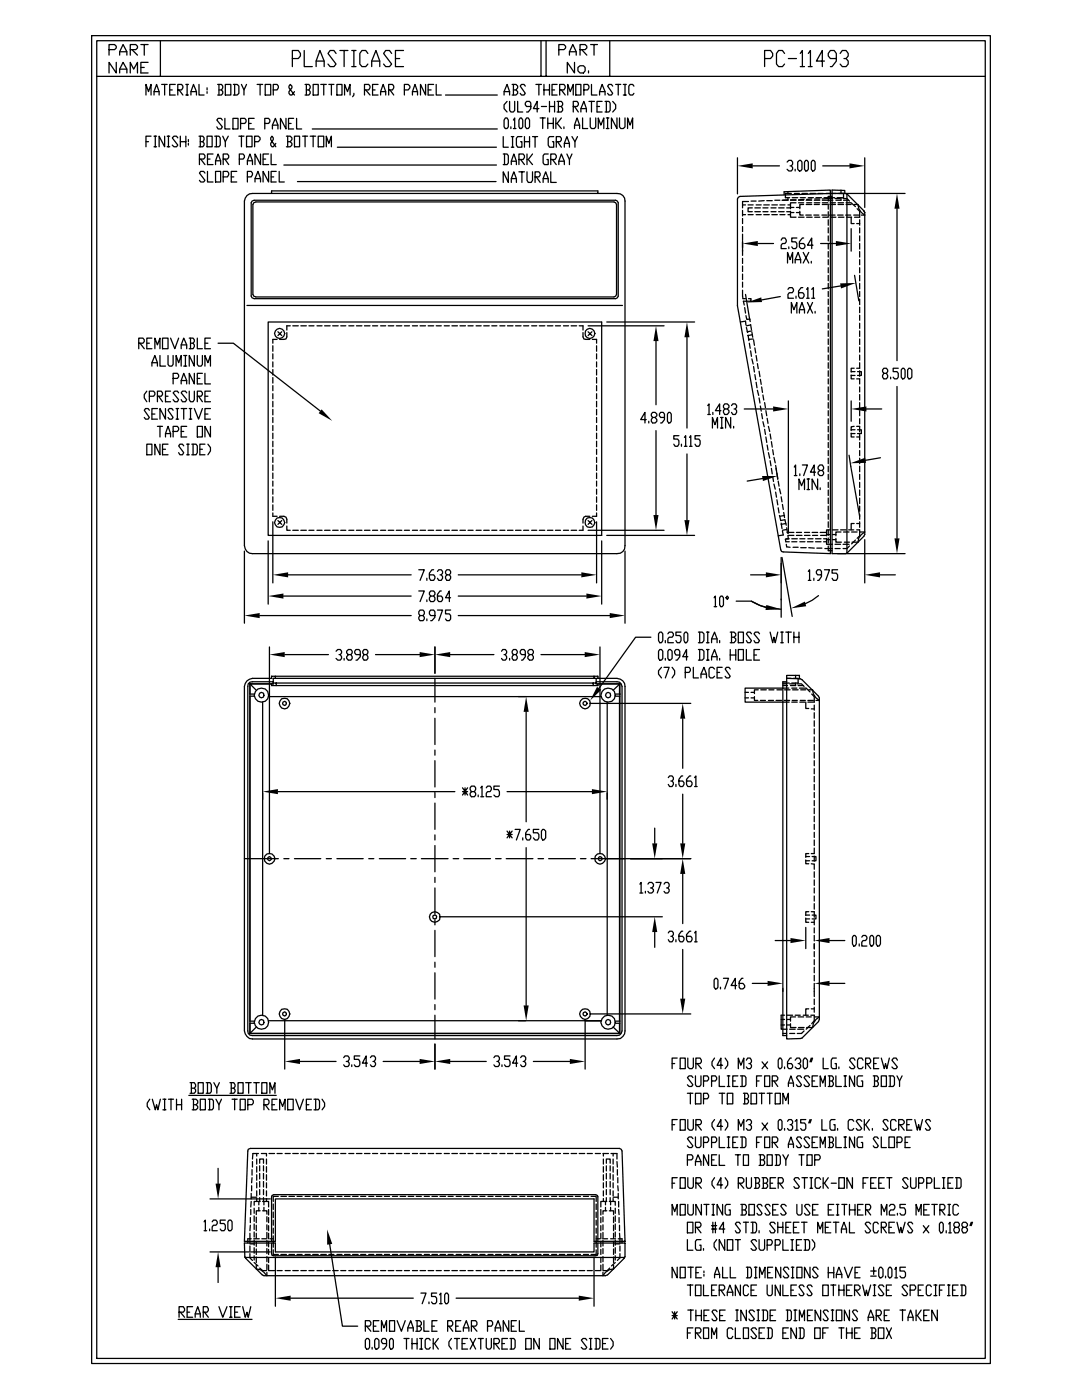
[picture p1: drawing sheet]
<svg xmlns="http://www.w3.org/2000/svg" width="216mm" height="279mm" viewBox="0 0 216 279" stroke-linecap="round" stroke-linejoin="round" font-family="sans-serif">
<g fill="none" stroke="#000" stroke-width=".25">
<path d="M18.3 7.1h179.3v265h-179.3zM19.3 8.1h177.3v263h-177.3zM19.3 15.2h177.3M21.8 9.9h1.1l.3-.3v-.4l-.3-.3h-1.1v2.1M23.2 12.4v2.2l-1.4-2.2v2.2M23.9 14.6v-.8l.7-1.4 .7 1.4v.8M23.9 11v-.7l.7-1.4 .7 1.4v.7M23.9 13.8h1.4M23.9 10.3h1.4M26 14.6v-2.2l.7 1.4 .7-1.4v2.2M26 9.9h1.1l.3-.3v-.4l-.3-.3h-1.1v2.1M26.3 9.9l1.1 1.1"/>
<path d="M28.1 13.5h.7M28.1 8.9h1.4M28.8 8.9v2.1M29.1 19v-2.2l.5 1.5 .5-1.5v2.2M29.5 12.4h-1.4v2.2h1.4M30.7 19v-.7l.5-1.5 .5 1.5v.7M30.7 18.3h1M32 8.1v7.1M32.3 16.8h1.1M32.9 16.8v2.2M33.9 17.9h.5M35 16.8h-1.1v2.2h1.1"/>
<path d="M35.5 17.9h.7l.3-.4v-.3l-.3-.4h-.7v2.2M35.7 17.9l.8 1.1M37.1 16.8h.5M37.1 19h.5M37.3 16.8v2.2M38.1 19v-.7l.5-1.5 .6 1.5v.7M38.1 18.3h1.1M39.7 16.8v2.2h1M41.3 17.5v.4M41.3 18.3v.3M43.4 16.8h.8l.2 .4v.3l-.2 .4M43.7 17.9h.5l.2 .4v.3l-.2 .4h-.8"/>
<path d="M43.7 16.8v2.2M45 16.8h1.1v2.2h-1.1zM46.6 16.8h.7l.4 .4v1.4l-.4 .4h-.7M46.8 16.8v2.2M48.2 16.8l.5 1.1v1.1M49.2 16.8l-.5 1.1M51.3 16.8h1.1M51.9 16.8v2.2M52.9 16.8h1.1v2.2h-1.1zM54.5 17.9h.8l.2-.4v-.3l-.2-.4h-.8v2.2M58.3 11.7h1.2l.4-.5v-.5l-.4-.6h-1.2v3.2M58.8 18.3l-.5 .7h-.4l-.2-.4v-.3l.6-.8v-.3l-.4-.4-.2 .4v.3l1.1 1.5"/>
<path d="M60.7 10.1v3.2h1.6M60.9 16.8h.7l.3 .4v.3l-.3 .4M61.1 17.9h.5l.3 .4v.3l-.3 .4h-.7M61.1 16.8v2.2M62.5 16.8h1v2.2h-1zM63.1 13.3v-1.1l.7-2.1 .9 2.1v1.1M63.1 12.2h1.6M64 16.8h1.1M64.6 16.8v2.2M65.6 16.8h1M66.1 16.8v2.2M67.1 10.7l-.5-.6h-.7l-.5 .6 1.7 2.1-.5 .5h-.7l-.5-.5"/>
<path d="M67.2 16.8h1v2.2h-1zM67.8 10.1h1.6M68.7 10.1v3.2M68.7 19v-2.2l.6 1.5 .5-1.5v2.2M70.2 10.1h.8M70.2 13.3h.8M70.6 18.6v.4l-.2 .3M70.6 10.1v3.2M72.7 17.9h.9l.2-.4v-.3l-.2-.4h-.9v2.2M73 17.9l.8 1.1M73.4 10.7l-.4-.6h-.8l-.4 .6v2.1l.4 .5h.8l.4-.5M74.2 13.3v-1.1l.8-2.1 .8 2.1v1.1"/>
<path d="M74.2 12.2h1.6M74.3 17.9h.5M75.4 16.8h-1.1v2.2h1.1M75.9 19v-.7l.6-1.5 .5 1.5v.7M75.9 18.3h1.1M77.6 17.9h.7l.3-.4v-.3l-.3-.4h-.7v2.2M77.8 17.9l.8 1.1M78.1 10.7l-.4-.6h-.7l-.5 .6 1.6 2.1-.4 .5h-.7l-.5-.5M78.9 11.7h.9M80.5 10.1h-1.6v3.2h1.6M80.7 17.9h.7l.4-.4v-.3l-.4-.4h-.7v2.2M82.3 19v-.7l.5-1.5 .5 1.5v.7"/>
<path d="M82.3 18.3h1M84.9 16.8v2.2l-1-2.2v2.2M85.4 17.9h.6M86.5 16.8h-1.1v2.2h1.1M87 16.8v2.2h1.1M88.9 19h10.3M100.6 19v-.7l.6-1.5 .5 1.5v.7M100.6 18.3h1.1M102.2 16.8h.8l.3 .4v.3l-.3 .4M102.4 17.9h.6l.3 .4v.3l-.3 .4h-.8M102.4 16.8v2.2M104.8 17.2l-.2-.4h-.5l-.3 .4 1 1.4-.2 .4h-.5l-.3-.4"/>
<path d="M106.9 16.8h1.1M107.5 16.8v2.2M107.9 8.1v7.1M108.5 17.9h1.1M108.5 16.8v2.2M109 8.1v7.1M109.6 16.8v2.2M110.2 17.9h.5M111.2 16.8h-1v2.2h1M111.5 9.9h1l.4-.3v-.4l-.4-.3h-1v2.1M111.7 17.9h.8l.3-.4v-.3l-.3-.4h-.8v2.2M112 17.9l.8 1.1"/>
<path d="M113.3 19v-2.2l.5 1.5 .6-1.5v2.2M113.6 11v-.7l.7-1.4 .7 1.4v.7M113.6 10.3h1.4M114.6 12.4v2.2l-1.4-2.2v2.2M114.9 16.8h1v2.2h-1zM115.3 13.5l.4-.4h.7l.4 .4v.6l-.4 .5h-.7l-.4-.5zM115.7 9.9h1.1l.3-.3v-.4l-.3-.3h-1.1v2.1M116.1 9.9l1 1.1M116.5 17.9h.8l.2-.4v-.3l-.2-.4h-.8v2.2M117.4 14.1v.5M117.9 8.9h1.3M118 16.8v2.2h1.1"/>
<path d="M118.5 8.9v2.1M119.6 19v-.7l.5-1.5 .6 1.5v.7M119.6 18.3h1.1M121.7 8.1v7.1M122.3 17.2l-.3-.4h-.5l-.3 .4 1.1 1.4-.3 .4h-.5l-.3-.4M122.9 16.8h1M123.4 16.8v2.2M124.4 16.8h.6M124.4 19h.6M124.7 16.8v2.2M126.5 17.2l-.3-.4h-.5l-.2 .4v1.4l.2 .4h.5l.3-.4M152.6 11.7h1.2l.4-.5v-.5l-.4-.6h-1.2v3.2"/>
<path d="M156.5 10.7l-.4-.6h-.7l-.5 .6v2.1l.5 .5h.7l.4-.5M157.3 11.7h1.6M159.7 10.7l.4-.6v3.2M159.7 13.3h.8M161.3 10.7l.4-.6v3.2M161.3 13.3h.8M164.5 12.2h-1.6l1.2-2.1v3.2M166.9 11.7h-1.2l-.4-.5v-.5l.4-.6h.8l.4 .6v1.5l-.9 1.1h-.3M167.6 10.7l.5-.6h.7l.4 .6v.5l-.4 .5h-.4M168.8 11.7l.4 .5v.6l-.4 .5h-.7l-.5-.5M29.1 28.3h.5M30.1 27.2h-1v2.1"/>
<path d="M30.7 27.2h.5M30.7 29.3h.5M31 27.2v2.1M32.9 27.2v2.1l-1.2-2.1v2.1M33.4 27.2h.5M33.4 29.3h.5M33.6 27.2v2.1M35.5 27.5l-.3-.3h-.5l-.3 .3 1.1 1.5-.3 .3h-.5l-.3-.3M36 28.3h1.1M36 27.2v2.1M37.1 27.2v2.1M37.6 27.9v.4"/>
<path d="M37.6 28.6v.4M39.7 27.2h.8l.2 .3v.4l-.2 .4M39.8 31.8h.8l.3-.4v-.3l-.3-.4h-.8v2.2M40 28.3h.5l.2 .3v.4l-.2 .3h-.8M40 27.2v2.1M40 31.8l.9 1.1M40.9 34.5l-.3-.3h-.6l-.2 .3 1.1 1.5-.3 .3h-.6l-.2-.3M41.3 27.2h1v2.1h-1zM41.4 34.2v2.1h1.1M41.4 31.8h.5M42.5 30.7h-1.1v2.2h1.1M42.8 27.2h.9l.2 .3v1.5l-.2 .3h-.9"/>
<path d="M43 32.9v-.8l.5-1.4 .5 1.4v.8M43 34.2h1v2.1h-1zM43 32.1h1M43.2 27.2v2.1M44.4 24l-.3-.4h-.6l-.2 .4 1.1 1.3-.3 .4h-.6l-.2-.4M44.4 27.2l.6 1.1v1M44.5 31.8h.9l.2-.4v-.3l-.2-.4h-.9v2.2M44.5 35.3h.9l.2-.4v-.4l-.2-.3h-.9v2.1M44.9 23.6v2.1h1M44.9 31.8l.7 1.1M45.6 27.2l-.6 1.1M46.1 35.3h.6"/>
<path d="M46.5 23.6h1v2.1h-1zM47.2 34.2h-1.1v2.1h1.1M47.7 27.2h1M47.8 31.8h.7l.3-.4v-.3l-.3-.4h-.7v2.2M48 24.6h.9l.2-.3v-.3l-.2-.4h-.9v2.1M48.2 27.2v2.1M49.2 27.2h1.1v2.1h-1.1zM49.3 39l.5-.3 .6-.1h72.7a1.46 1.46 0 0 1 1.6 1.5v68.8a1.47 1.47 0 0 1-1.6 1.6h-72.7a1.59 1.59 0 0 1-1.6-1.6v-68.8zM49.4 32.9v-.8l.5-1.4 .5 1.4v.8M49.4 35.3h.7l.3-.4v-.4l-.3-.3h-.7v2.1M49.4 32.1h1M49.6 24.6h.5"/>
<path d="M50.7 23.6h-1.1v2.1h1.1M50.8 28.3h.8l.3-.4v-.4l-.3-.3h-.8v2.1M50.9 36.3v-.7l.6-1.4 .5 1.4v.7M50.9 35.6h1.1M52 30.7v2.2l-1.1-2.2v2.2M52.5 31.8h.5M52.8 24.6h.8l.2-.3v-.3l-.2-.4h-.8v2.1M53.6 30.7h-1.1v2.2h1.1M53.6 34.2v2.1l-1.1-2.1v2.1M54.1 30.7v2.2h1M54.1 35.3h.5M54.2 38.6v-.5h65.1v.5"/>
<path d="M54.4 25.7v-.7l.5-1.4 .6 1.4v.7M54.4 25h1.1M55 28.6l-.5 .7h-.2l-.3-.3v-.4l.5-.7v-.4l-.2-.3-.3 .3v.4l1 1.4M55.1 34.2h-1v2.1h1M55.7 34.2v2.1h1M56.6 32.9h42.5M57.1 23.6v2.1l-1.1-2.1v2.1M57.1 27.2h.8l.4 .3v.4l-.4 .4M57.4 28.3h.5l.4 .3v.4l-.4 .3h-.8M57.4 27.2v2.1M57.6 24.6h.5M58.6 23.6h-1v2.1h1"/>
<path d="M58.8 27.2h1v2.1h-1zM59.2 23.6v2.1h1M59.4 36.2h39.6M60.4 27.2h1M60.9 27.2v2.1M61.9 27.2h1.1M62.3 25.7h36.9M62.5 27.2v2.1M63.5 27.2h1.1v2.1h-1.1zM65.1 29.3v-2.1l.5 1.4 .5-1.4v2.1M67.3 29.4h31.8M100.4 30.7h.8l.2 .4v1.4l-.2 .4h-.8"/>
<path d="M100.4 27.3v2.1h1M100.7 30.7v2.2M100.8 23.5h.4l.2 .5v1.3l-.2 .4h-.4l-.2-.4v-1.3zM101.2 20.2l-.6 .7v.8l.6 .7M101.4 34.3v2.1l-1-2.1v2.1M101.7 20.2v1.8l.2 .4h.5l.3-.4v-1.8M101.9 25.3v.4M102 32.9v-.7l.5-1.5 .5 1.5v.7M102 36.4v-.8l.5-1.3 .5 1.3v.8M102 29.4h.5M102 35.6h1M102 32.2h1"/>
<path d="M102 27.3h.5M102.3 27.3v2.1M102.4 24l.3-.5v2.2M102.4 25.7h.6M103.3 20.2v2.2h1M103.5 31.8h.9l.2-.4v-.3l-.2-.4h-.9v2.2M103.5 34.3h1.1M103.8 23.5h.3l.2 .5v1.3l-.2 .4h-.3l-.3-.4v-1.3zM103.9 31.8l.7 1.1M104.1 27.3h-.8l-.3 .3v1.4l.3 .4h.8v-1.1h-.2M104.1 34.3v2.1M104.6 28.3h1.1"/>
<path d="M104.6 27.3v2.1M105.1 23.5h.3l.3 .5v1.3l-.3 .4h-.3l-.3-.4v-1.3zM105.2 34.3v1.7l.2 .4h.6l.3-.4v-1.7M105.2 30.7v2.2M105.4 31.8l.9 1.1M105.7 27.3v2.1M105.9 21.3h-.8l-.3-.4v-.3l.3-.4h.6l.2 .4v1.1l-.5 .7h-.3M106.3 30.7l-.9 1.1h-.2M106.3 27.3h1M106.8 35.3h.7l.3-.3v-.4l-.3-.3h-.7v2.1M106.8 27.3v2.1M107 35.3l.8 1.1"/>
<path d="M107.5 21.7h-1.1l.8-1.5v2.2M107.8 23.5h1M108 21.3h1.1M108.3 23.5v2.2M108.4 36.4v-.8l.5-1.3 .5 1.3v.8M108.4 35.6h1M109.3 23.5v2.2M109.3 24.6h1.1M109.4 30.7h-.8l-.2 .4v1.4l.2 .4h.8v-1.1h-.3M109.6 20.2v2.2M109.6 21.3h1.1M109.9 31.8h.8l.3-.4v-.3l-.3-.4h-.8v2.2"/>
<path d="M109.9 34.3v2.1h1.1M110.2 31.8l.8 1.1M110.4 23.5v2.2M110.5 27.3h-.9l-.2 .3v1.4l.2 .4h.9v-1.1h-.3M110.7 20.2v2.2M110.9 23.5v2.2M111 28.3h.8l.2-.4v-.3l-.2-.3h-.8v2.1M111.2 20.2h.8l.3 .4v.3l-.3 .4M111.2 24.6l.8 1.1M111.3 28.3l.7 1.1M111.4 21.3h.6l.3 .4v.3l-.3 .4h-.8M111.4 20.2v2.2"/>
<path d="M111.5 32.9v-.7l.5-1.5 .6 1.5v.7M111.5 32.2h1.1M112 23.5l-.8 1.1h-.3M112.5 25.3v.4M112.6 29.4v-.8l.5-1.3 .5 1.3v.8M112.6 28.6h1M113.1 30.7l.5 1.1v1.1M114.1 27.3l.6 1v1.1M114.1 30.7l-.5 1.1M114.4 21.3h.7l.3-.4v-.3l-.3-.4h-.7v2.2M114.6 25.7v-.7l.5-1.5 .6 1.5v.7M114.6 25h1.1"/>
<path d="M114.6 21.3l.8 1.1M115.2 27.3l-.5 1M115.9 22.4v-.7l.6-1.5 .5 1.5v.7M115.9 21.7h1.1M116.2 23.5v2.2h1.1M117.5 20.2h1.1M117.8 23.5v1.8l.2 .4h.6l.3-.4v-1.8M118 20.2v2.2M119.1 21.3h.5M119.4 25.7v-2.2l.5 1.5 .6-1.5v2.2M120.1 20.2h-1v2.2h1M120.7 20.2h.8l.3 .4v1.4l-.3 .4h-.8"/>
<path d="M121 25.7h.5M121 23.5h.5M121 20.2v2.2M121.2 23.5v2.2M122.3 20.2l.6 .7v.8l-.6 .7M123.1 23.5v2.2l-1.1-2.2v2.2M123.6 23.5v1.8l.3 .4h.5l.3-.4v-1.8M125.2 25.7v-2.2l.5 1.5 .5-1.5v2.2M147.2 31.5v7.2M147.3 39.4l.4-.2 18-.6v71.9l-9.4-.3-.3-.1-.2-.4-8.6-48.7v-21.3zM150.2 33.1h5.3M154.6 40h1"/>
<path d="M157.1 32.3l.3-.3h.5l.3 .3v.5l-.3 .3h-.3M157.2 39.5v.5h-1.2M157.2 39.9l-1 .1M157.2 38.3v.3M157.7 40h1.1M157.7 39.9h1.1M157.9 33.1l.3 .3v.4l-.3 .3h-.5l-.3-.3M157.9 38.6h-1.2v.9h.9M158.1 39.5h1.1M158.5 38.6h1M158.7 33.8v.3M159.3 40h1.1"/>
<path d="M159.5 32h.3l.2 .3v1.5l-.2 .3h-.3l-.3-.3v-1.5zM159.7 39.5h1M160 38.6h1.1M160.4 39.8l-1.1 .1M160.8 32h.2l.3 .3v1.5l-.3 .3h-.2l-.3-.3v-1.5zM160.9 40h1.1M161.3 39.5h1M161.6 38.6h1.1M162 39.7l-1 .1M162.1 32h.3l.2 .3v1.5l-.2 .3h-.3l-.2-.3v-1.5zM162.5 40h1.1M162.6 39.7h1"/>
<path d="M162.8 39.5h1.1M163.2 38.6h1.1M164.1 40h2.1M164.2 33.1h5.3M164.4 39.5h2.1M164.8 38.6h2.1M165.7 38.6v-.7l-9.2 .4v.6M166 38.6h2.7l.4 .2 3.3 3.3 .2 .3v64.3l-.2 .3-3.3 3.3-.4 .2h-2.7v-72.6l2.6 .1v.6M166 39.2h-.7v.9M166.1 39.6l-2 .1M166.6 39.6h1M167.1 38.6h13.5"/>
<path d="M167.8 39.5v.5h-1M167.8 37.9v.7M168.2 39.6h.8l.5 .5M168.3 40h1M168.3 38.6v.9h-1.3M169 38.7v71.7M172.6 31.5v9.9M50.3 40.1l.4-.1h72.2l.3 .1 .2 .4v18.6l-.2 .3-.3 .2h-72.2l-.4-.2-.2-.3v-18.6zM50.6 40.5l.5-.2h71.4l.4 .2 .1 .3v18l-.1 .3-.4 .2h-71.4l-.5-.2-.1-.3v-18zM148.2 57.9l.1 1.7h.5M148.2 42v1.1M148.2 43.6v1"/>
<path d="M148.2 45.2v1M148.2 46.7v1.1M148.2 48v3M148.2 51.6v1M148.2 53.1v1.1M148.2 54.7v1.1M148.2 56.3v1M148.2 42.8h.6M148.2 40.9h.6M148.8 58.8l.8 5M149.3 42.8h1M149.3 40.9h1"/>
<path d="M149.4 59.6h.5v.5h-1.6l.2 .8M149.4 40.2h-1.2v1.3M149.9 40.1h1M150.1 41.5h-.8v.7h.8M150.6 41.5h1.1M150.6 42.2h1.1M150.9 42.8h1M150.9 40.9h1M151.2 48.6h3.1M152.2 41.5h1M152.2 42.2h1M152.4 42.8h1.1"/>
<path d="M152.4 40.9h1.1M152.5 40l-1.1 .1M153 40h1.1M153.8 41.5h1.1M153.8 42.2h1.1M154 42.8h1.1M154 40.9h1.1M155.4 41.5h1.1M155.4 42.2h1.1M155.6 42.8h1M155.6 40.9h1M155.7 59.2l-3.7 .7"/>
<path d="M155.9 47.9l.2-.4h.5l.3 .4v.4l-.3 .3h-.5l-.2 .3v.7h1M157 41.5h.7M157 42.2h.7M157.1 52.5v-2.1l.5 1.4 .6-1.4v2.1M157.2 57.7l.3-.3h.6l.2 .3v.4l-.2 .3h-.6l-.3 .4v.7h1.1M157.2 42.8h.5M157.2 40.9h.5M157.4 49.3v.3M157.7 42.2v1.1h1.1M157.7 42.4h.7M157.7 41.4h.7M158.7 52.5v-.7l.6-1.4 .5 1.4v.7"/>
<path d="M158.7 51.8h1.1M158.8 40.5h-1.1v1.2M158.8 59.1v.4M158.9 42.4h.7M158.9 41.4h.7M159 47.5h-1v.8h.7l.3 .3v.7l-.3 .3h-.5l-.2-.3M159.3 43.3h1.1M159.3 40.5h1.1M159.6 42.2v.7h.7M160.2 57.4h-.3l-.6 .7v1l.3 .4h.6l.2-.4v-.3l-.2-.4h-.9M160.3 50.4l1.1 2.1M160.4 40.8h-.8v.9"/>
<path d="M160.4 47.5h-.3l-.6 .8v1l.4 .3h.5l.2-.3v-.4l-.2-.3h-.9M160.8 42.9h1.1M160.9 40.8h1.1M161 57.7l.2-.3v2.1M161 43.3h1.1M161 40.5h1M161 59.5h.5M161.4 50.4l-1.1 2.1M161.9 52.2v.3M162 57.7l.3-.3v2.1M162 59.5h.6M162.2 48.9h-1.1l.9-1.4v2.1"/>
<path d="M162.4 42.9h1M162.5 40.8h1M162.5 40.5h1.1M162.6 43.3h1M163.7 48.6h3.1M164 42.9h1M164.1 40.8h1M164.1 40.5h1.1M164.2 43.3h1M165.3 40.7v1M165.3 42.2v1.1M165.3 43.9v1.1"/>
<path d="M165.3 45.5v1M165.3 47.1v1M165.3 48.6v1.1M165.3 50.2v1.1M165.3 51.8v1M165.3 53.4v1M165.3 54.9v1.1M165.3 56.6v1.1M165.3 58.2v1M165.3 59.7v1.1M165.5 42.9h1.1M165.6 40.8h1.1"/>
<path d="M165.7 43.3h1.1M165.7 40.5h1M167.1 42.9h1.1M167.2 40.8h1.1M167.2 40.5h1.1M167.3 43.3h1.1M167.7 57.1l-3.6 .6M168.7 42.9h1.1M168.8 40.8h1M168.8 40.5h1M168.9 43.3h1M169.8 43.3v1.3h.6"/>
<path d="M169.8 45.6v4.5M169.9 40.6l.8 .6M170.3 42.9h1.1M170.4 40.8h.8l.2 .9 .5 .7 .7 .5h-.7M170.5 54.9l.9 5.1M170.9 44.6h.6M171 41.7l.5 .5v1.1h-1M171.5 43.9v1.1M171.5 45.5v1M171.5 47.1v1M171.5 48.6v1.1M171.5 50.2v1.1"/>
<path d="M171.5 51.8v1M171.5 53.4v1M171.5 54.9v1.1M171.5 56.6v1.1M171.5 58.2v1M171.5 59.7v1.1M179 41.7v30.3M27.7 68.5h.8l.3-.3v-.4l-.3-.3h-.8v2.1M27.9 68.5l.9 1.1M29.3 78.1l-.5 .6v.7l.5 .8M29.3 68.5h.5M29.8 79.1h.8l.3-.4v-.3l-.3-.3h-.8v2.1"/>
<path d="M30.3 67.5h-1v2.1h1M30.3 73.1v-.7l.6-1.4 .5 1.4v.7M30.3 72.4h1.1M30.9 69.6v-2.1l.5 1.3 .5-1.3v2.1M31.4 79.1h.8l.2-.4v-.3l-.2-.3h-.8v2.1M31.7 79.1l.7 1.1M31.9 71v2.1h1.1M32.4 67.5h1.1v2.1h-1.1zM33 79.1h.5M33.5 71v1.7l.3 .4h.5l.2-.4v-1.7M34 67.5l.9 2.1 .7-2.1M34 78.1h-1v2.1h1"/>
<path d="M34.5 75.5h.9l.2-.3v-.4l-.2-.3h-.9v2.1M35.1 73.1v-2.1l.5 1.4 .6-1.4v2.1M35.6 78.4l-.2-.3h-.5l-.4 .3 1.1 1.4-.2 .4h-.5l-.4-.4M36.2 69.6v-.8l.5-1.3 .6 1.3v.8M36.2 76.6v-.7l.5-1.4 .6 1.4v.7M36.2 68.8h1.1M36.2 75.9h1.1M36.7 71h.6M36.7 73.1h.6M37 71v2.1M37.3 78.4l-.3-.3h-.6l-.2 .3 1.1 1.4-.3 .4h-.6l-.2-.4M37.8 67.5h.7l.3 .3v.4l-.3 .3"/>
<path d="M37.8 78.1v1.7l.2 .4h.5l.3-.4v-1.7M38 68.5h.5l.3 .3v.4l-.3 .4h-.7M38 67.5v2.1M38.8 71v2.1l-1-2.1v2.1M38.8 74.5v2.1l-1-2.1v2.1M39.4 67.5v2.1h1M39.4 71v1.7l.2 .4h.5l.3-.4v-1.7M39.4 79.1h.7l.3-.4v-.3l-.3-.3h-.7v2.1M39.4 75.5h.5M39.6 79.1l.8 1.1M40.4 74.5h-1v2.1h1M40.9 73.1v-2.1l.6 1.4 .5-1.4v2.1"/>
<path d="M40.9 74.5v2.1h1.1M40.9 68.5h.6M40.9 79.1h.6M42 67.5h-1.1v2.1h1.1M42 78.1h-1.1v2.1h1.1M43.5 68.5h3.1l17.3 13.5M49.3 61h74.9M53.5 64.3h66.6v42.5h-66.6zM54.4 69v1.1M54.4 70.6v1M54.4 72.2v1M54.4 73.7v1.1"/>
<path d="M54.4 75.4v1.1M54.4 77v1M54.4 78.6v1M55.3 67.7h-.9v.8M55.5 66.2l.7 .8M56.2 66.2l-.7 .8M57.2 66.4v.8l-.1 .4-1.3 .1M57.9 65h-.7v.9M58.4 65h1.1M60 65h1.1M61.6 65h1.1M63.2 65h1.1"/>
<path d="M64.8 65h1.1M66.4 65h1.1M68 65h1M69.6 65h1M71.1 65h1.1M72.7 65h1.1M74.3 65h1.1M75.9 65h1.1M77.5 65h1.1M79.1 65h1.1M80.7 65h1M82.3 65h1"/>
<path d="M83.8 65h1.1M85.4 65h1.1M87 65h1.1M88.6 65h1.1M90.2 65h1.1M91.8 65h1.1M93.4 65h1M95 65h1M96.5 65h1.1M98.1 65h1M99.7 65h1.1M101.3 65h1.1"/>
<path d="M102.9 65h1.1M104.5 65h1M106.1 65h1M107.6 65h1.1M109.2 65h1.1M110.8 65h1M112.4 65h1.1M114 65h1.1M115.6 65h.7v.9M116.3 66.4v.8l.2 .4 1.2 .1M117.3 65h15.2M117.3 66.2l.8 .8"/>
<path d="M118.1 66.2l-.8 .8M118.2 67.7h.8v.8M119 69v1.1M119 70.6v1M119 72.2v1M119 73.7v1.1M119 75.4v1.1M119 77v1M119 78.6v1M121.1 64.3h17.5M130.9 68.1v12.7M137.1 67.3v18.1"/>
<path d="M147.7 64.3l1.1-.2v.8M148.6 61.4l.2 1.1M148.8 63l.2 .8 .6-.1 .1 .5M148.9 65.4l.3 1M149.3 66.9l.1 1.1M149.5 68.5l.2 1M149.8 64.8l.1 1M149.8 64.9l-.9 .1M149.8 70l.1 1.1M150 66.3l.2 1M150 66l-.9 .2M150 71.6l.3 1"/>
<path d="M150.1 66.8l-.8 .2M150.3 67.6l-.9 .1M150.4 67.8l.1 1.1M150.4 73.2l.1 1.1M150.6 69.4l.2 1M150.6 74.8l.2 1M150.9 71l.1 1.1M150.9 76.3l.1 1.1M151.1 72.6l.2 1M151.1 77.9l.3 1M151.5 74.1l.1 1.1M151.5 79.4l.1 1"/>
<path d="M151.7 75.7l.2 1M152 77.2l.1 1.1M152.2 78.8l.2 1M157.9 62.5v-2.1l.5 1.4 .6-1.4v2.1M159.5 62.5v-.7l.5-1.4 .5 1.4v.7M159.5 61.8h1M161.1 60.4l1 2.1M162.1 60.4l-1 2.1M162.6 62.1v.4M165.3 61.3v1.1M165.3 62.9v1M165.3 64.5v1"/>
<path d="M165.3 66v1.1M165.3 67.6v1.1M165.3 69.3v1M165.3 70.9v1M165.3 72.4v1.1M165.3 74v1.1M165.3 75.6v1M165.3 77.2v1M165.3 78.7v1.1M169.8 74.8v.8h.6M169.8 74.9h.8M169.8 74.2h.8"/>
<path d="M170.4 73.5h-.6v.8M170.9 75.6h.6v1M171.1 74.2h.8v.7h-.8M171.5 61.3v1.1M171.5 62.9v1M171.5 64.5v1M171.5 66v1.1M171.5 67.6v1.1M171.5 69.3v1M171.5 70.9v1M171.5 72.4v1.1h-.6M171.5 74v1.1"/>
<path d="M171.5 77.2v1M171.5 78.7v1.1M176.4 74.5l-.3-.3v-.4l.3-.3h.5l.2 .3v.4l-.2 .3h-.5l-.3 .4v.4l.3 .3h.5l.2-.3v-.4l-.2-.4M177.7 75.3v.3M179 77.1v30.3M179.2 73.5h-1v.7h.8l.2 .3v.8l-.2 .3h-.5l-.3-.3M180.1 73.5h.2l.3 .3v1.5l-.3 .3h-.2l-.3-.3v-1.5zM181.4 73.5h.2l.3 .3v1.5l-.3 .3h-.2l-.3-.3v-1.5zM29.3 88.6h1v2.2h-1zM29.8 81.9l-.3-.4h-.5l-.2 .4 1 1.4-.3 .4h-.5l-.2-.4M30.3 82.6h.6M31.4 81.5h-1.1v2.2h1.1"/>
<path d="M31.4 85.1h1M31.9 88.6v2.2l-1-2.2v2.2M31.9 85.1v2.1M32.4 89.7h.6M33 81.5v2.2l-1.1-2.2v2.2M33 87.2v-.7l.5-1.4 .5 1.4v.7M33 86.5h1M33.5 88.6h-1.1v2.2h1.1M34.5 81.9l-.2-.4h-.5l-.3 .4 1 1.4-.2 .4h-.5l-.3-.4M34.5 86.1h.9l.2-.3v-.4l-.2-.3h-.9v2.1M35.1 83.7h.5M35.1 81.5h.5"/>
<path d="M35.4 81.5v2.2M36.2 81.5h1.1M36.2 86.1h.5M36.7 89l-.3-.4h-.5l-.3 .4 1.1 1.3-.3 .5h-.5l-.3-.5M36.7 81.5v2.2M37.3 85.1h-1.1v2.1h1.1M37.3 90.8h.5M37.3 88.6h.5M37.5 88.6v2.2M37.8 83.7h.5M37.8 81.5h.5M38 81.5v2.2"/>
<path d="M38.3 88.6h.8l.3 .4v1.3l-.3 .5h-.8M38.5 88.6v2.2M38.8 81.5l.8 2.2 .8-2.2M39.4 85.1h1v2.1h-1zM39.9 89.7h.5M40.9 88.6h-1v2.2h1M40.9 82.6h.6M41.5 88.6l.5 .7v.7l-.5 .8M42 81.5h-1.1v2.2h1.1M42 85.1v2.1l-1.1-2.1v2.1M54.4 80.1v1.1M54.4 81.7v1.1"/>
<path d="M54.4 83.3v1M54.4 84.9v1M54.4 86.4v1.1M54.4 88.1v1.1M54.4 89.7v1M54.4 91.3v1M54.4 92.8v1.1M54.4 94.4v1.1M54.4 96v1M54.4 97.6v1M54.4 99.1v1.1M119 80.1v1.1"/>
<path d="M119 81.7v1.1M119 83.3v1M119 84.9v1M119 86.4v1.1M119 88.1v1.1M119 89.7v1M119 91.3v1M119 92.8v1.1M119 94.4v1.1M119 96v1M119 97.6v1M119 99.1v1.1"/>
<path d="M128.9 83.7h-1.1l.9-1.4v2.1M129.5 84.1v.3M130.2 83.3l-.2-.3v-.4l.2-.3h.5l.4 .3v.4l-.4 .3h-.5l-.2 .4v.4l.2 .3h.5l.4-.3v-.4l-.4-.4M130.9 85.9v16.9M132.6 83.3h-.8l-.2-.3v-.4l.2-.3h.5l.3 .3v1.1l-.5 .7h-.3M133.4 82.3h.3l.2 .3v1.5l-.2 .3h-.3l-.2-.3v-1.5zM135.5 87h-1v.6h.7l.3 .4v.6l-.3 .5h-.5l-.2-.5M136 88.6v.5M136.6 87.3l.2-.3v2.1M136.6 89.1h.5M137.1 90.6v13.2M137.6 87.3l.2-.3v2.1"/>
<path d="M137.6 89.1h.5M139.7 87h-1v.6h.7l.3 .4v.6l-.3 .5h-.5l-.2-.5M141.2 80.9l.3-.3v2.1M141.2 82.7h.5M142.2 85.4v-2.1l.5 1.5 .5-1.5v2.1M142.2 82.3v.4M143.8 83.3h.5M143.8 85.4h.5M143.8 82h-1.1l.9-1.4v2.1M144 83.3v2.1M144.6 81.6l-.2-.3v-.4l.2-.3h.5l.4 .3v.4l-.4 .3h-.5l-.2 .4v.3l.2 .4h.5l.4-.4v-.3l-.4-.4M145.8 83.3v2.1l-1-2.1v2.1"/>
<path d="M146 80.9l.2-.3h.5l.3 .3v.4l-.3 .3h-.2M146.4 85.1v.3M146.7 81.6l.3 .4v.3l-.3 .4h-.5l-.2-.4M148.5 81.6h5.8M151.7 81l.2 1M152 82.5l.1 1.1M152.1 95.5l-3 .5M152.2 84.2l.3 1M152.6 80.3l.1 1.1M152.6 85.7l.1 1M152.8 82l.2 1M152.8 87.2l.2 1.1"/>
<path d="M153.1 83.5l.1 1M153.1 88.8l.1 1M153.3 85.1l.3 1M153.3 90.3l.3 1.1M153.7 86.6l.1 1M153.7 91.9l.1 1.1M153.9 88.1l.2 1.1M153.9 93.5l.2 1.1M154.2 89.7l.1 1.1M154.2 95.1l.1 1M154.4 91.3l.3 1.1M154.4 96.6l.3 1"/>
<path d="M154.8 92.9l.1 1M154.8 98.2l.1 1M154.9 93.5l.3 2.2M155 99.7l.2 1.1M155.3 96l.1 1M155.5 97.5l.3 1.1M155.9 99.1l.1 1.1M157.3 80v26.4M158.5 93.2l.2-.4v2.1M158.5 94.9h.5M159.4 97.7v-2.1l.5 1.3 .6-1.3v2.1M159.6 94.6v.3"/>
<path d="M160.1 92.8h1l-.7 2.1M161 95.6h.5M161 97.7h.5M161.3 95.6v2.1M162.7 94.2h-1l.8-1.4v2.1M163.2 95.6v2.1l-1.1-2.1v2.1M163.6 93.9l-.4-.3v-.4l.4-.4h.5l.2 .4v.4l-.2 .3h-.5l-.4 .3v.4l.4 .3h.5l.2-.3v-.4l-.2-.3M163.7 97.4v.3M165.3 80.3v1.1M165.3 82v1M165.3 83.6v1M165.3 85.1v1.1"/>
<path d="M165.3 86.7v1.1M165.3 88.3v1M165.3 89.9v1M165.3 91.4v1.1M165.3 93v1.1M165.3 94.7v1M165.3 96.3v1M165.3 97.8v1.1M165.3 99.4v1.1M169.4 90.8l2.1 12.2M169.8 86.4v.8h.6M169.8 86.5h.8"/>
<path d="M169.8 85.8h.8M169.8 80v4.1M170.4 85.1l-.6 .1v.7M170.9 85.1h.6v1.1M170.9 87.2h.6M171.1 85.8h.8v.7h-.8M171.5 80.3v1.1M171.5 82v1M171.5 83.6v1M171.5 86.7v1.1M171.5 88.3v1M171.5 89.9v1"/>
<path d="M171.5 91.4v1.1M171.5 93v1.1M171.5 94.7v1M171.5 96.3v1M171.5 97.8v1.1M171.5 99.4v1.1M172.9 81.6h3M175.7 91.4l-3 .5M48.8 110v14.4M53.5 107.9v12.7M54.4 102.4v.6h.9M54.4 100.8v1.1"/>
<path d="M54.4 104.1v12.2M55.5 103.9l.7 .7M55.8 103h.8l.5 .2 .1 .4v.8M56.2 103.9l-.7 .7M56.6 119h25.4M57.2 105v.8h.7M57.5 114.7h24.5M58.4 105.8h1.1M60 105.8h1.1M61.6 105.8h1.1M63.2 105.8h1.1M64.8 105.8h1.1"/>
<path d="M66.4 105.8h1.1M68 105.8h1M69.6 105.8h1M71.1 105.8h1.1M72.7 105.8h1.1M74.3 105.8h1.1M75.9 105.8h1.1M77.5 105.8h1.1M79.1 105.8h1.1M80.7 105.8h1M82.3 105.8h1M83.6 117.9h1.1l-.9 2.2"/>
<path d="M83.6 113.7h1.1l-.9 2.1M83.8 105.8h1.1M85.2 115.4v.4M85.2 119.7v.4M85.4 105.8h1.1M85.9 119l-.2-.4v-.3l.2-.4h.6l.3 .4v.3l-.3 .4h-.6l-.2 .3v.4l.2 .4h.6l.3-.4v-.4l-.3-.3M86.5 113.7h-.3l-.5 .7v1l.2 .4h.6l.3-.4v-.3l-.3-.4h-.8M87 105.8h1.1M87.3 114l.2-.3h.6l.2 .3v.4l-.2 .3h-.3M88.1 117.9h-.3l-.5 .7v1.1l.2 .4h.6l.2-.4v-.4l-.2-.3h-.8M88.1 114.7l.2 .4v.3l-.2 .4h-.6l-.2-.4M88.6 105.8h1.1"/>
<path d="M89.2 114.7l-.3-.3v-.4l.3-.3h.5l.2 .3v.4l-.2 .3h-.5l-.3 .4v.3l.3 .4h.5l.2-.4v-.3l-.2-.4M89.9 119.3h-1l.8-1.4v2.2M90.2 105.8h1.1M91.4 119h25.6M91.4 114.7h24.6M91.8 105.8h1.1M93.4 105.8h1M95 105.8h1M96.5 105.8h1.1M98.1 105.8h1M99.7 105.8h1.1M101.3 105.8h1.1"/>
<path d="M102.9 105.8h1.1M104.5 105.8h1M106.1 105.8h1M107.6 105.8h1.1M109.2 105.8h1.1M110.8 105.8h1M112.4 105.8h1.1M114 105.8h1.1M116.3 105v.8h-.7M117.3 105.8h15.2M117.3 103.9l.8 .7M117.7 103h-.9l-.3 .2-.2 .4v.8"/>
<path d="M118.1 103.9l-.8 .7M119 102.4v.6h-.8M119 100.8v1.1M119 104.1v12.2M120.1 107.9v12.7M121.1 106.8h17.5M124.7 110v14.4M142.5 119.3l.2-.3v2.1M143.8 119h.3l.3 .3v1.4l-.3 .4h-.3l-.2-.4v-1.4zM145.1 119l.3 .3-.3 .3-.2-.3zM146.9 120h3l1.9 .9 2 .5 2.1 .2M149.8 114.7h3"/>
<path d="M155.3 101.3l.1 1.1M155.5 102.9l.3 1 .8-.2M155.9 111.3v11.9M155.9 104.4l.1 1.1M156 111.3l2.1 11.7M156.1 100.7l.2 1M156.1 106l.2 .8-1 .1M156.4 102.3l.1 1M156.5 102.9l-.9 .1M156.6 103.8l.3 1M156.8 104.5l-.9 .1M156.9 108.6l.1 .5 .6 .1"/>
<path d="M156.9 107.5h.6M157 105.3l.1 1.1M157 105.7l-.9 .1M157.1 106.3h1.3M157.2 106.8h1.2M157.2 106.9l.1 .6-.6 .1 .1 .5h.7M158 108.1h1M158 107.5h1.1M158.2 109.2h1.1M158.9 106.8h1.1M158.9 106.3h1M159.6 108.1h1"/>
<path d="M159.6 107.5h1M159.8 109.3h1.1M160.5 106.8h1.1M160.5 106.3h1M161.1 108.1h1.1M161.2 107.5h1M161.3 114l.2-.3v2.1M161.3 115.8h.5M161.4 109.3l1.1 .1M162.1 106.3h1.1M162.1 106.8h1.1M162.4 115.4v.4"/>
<path d="M162.7 108.1h1.1M162.7 107.5h1.1M163 109.4h1M163.3 118.9l-1.2 .9-1.4 .7M163.7 106.3h1.2M163.7 106.8h1.2M163.9 114.7h-.7l-.3-.3v-.4l.3-.3h.5l.2 .3v1.1l-.5 .7h-.2M164.3 108.1h.6M164.3 107.5h.6M164.5 113.7h1l-.7 2.1M164.6 109.5h1.5M164.9 107.4v1.2h1.2"/>
<path d="M164.9 107.7h.7M164.9 106.7h.7M165.3 109v.9h.7M165.3 101v1M165.3 102.6v1M165.3 104.1v1.1M165.3 105.7v1.1M165.3 107.4v1M165.6 105.7h-.7v1.2M166.1 107.7h.7M166.1 106.7h.7M166.1 105.7h1.1"/>
<path d="M166.6 109.5h1M166.6 108.6h1.1M166.8 107.4v.8h1.1M167.1 113.7h-1.1v.7h.9l.2 .3v.7l-.2 .4h-.6l-.3-.4M167.1 110.5h13.5M167.7 105.7h1.1M167.8 106.2h-1v.7M168.2 108.6h1.2M168.3 106.2h1.1M168.5 108.2h1M169.3 105.7h1M169.5 109l-.5 .5h-.8"/>
<path d="M169.9 106.2h1.1M170.4 104.5h-.6v1.2M170.7 107.8l-.8 .7M170.9 104.5h.6M170.9 105.7h.6v1.2l-.5 .5M171.5 106.2h1.1l-.7 .5-.5 .7-.2 .8h-1.2M171.5 101v1M171.5 102.6v1M171.5 104.1v1.1M172.6 107.7v8.6M175.6 114.7h3M49.3 135.9l1.1-.5h3.8v-.4h65.1v.4h3.8a1.59 1.59 0 0 1 1.6 1.6v68.7a1.59 1.59 0 0 1-1.6 1.6h-72.7a1.75 1.75 0 0 1-1.6-1.6v-68.7z"/>
<path d="M49.9 136.5h4.6v-1.1h64.5v1.1h4.7M49.9 136.5v69.7M49.9 138.9h.9M49.9 138.5h.9M49.9 136.5l1.2 1.3M51.8 138.3l.4-.1 .4 .1v.8l-.4 .2-.4-.2-.2-.3zM51.8 122.9h30.2M53.6 139h66.4M53.8 129.1v41.2M54.2 136.5v.3h65.1v-.3M54.5 136.1h-4.6l-.4 .4-.1 .5v68.7l.1 .5 .4 .4 .5 .1h72.7l.5-.1 .4-.4 .1-.5v-68.7l-.1-.5-.4-.4h-4.6M54.5 136.3h64.5"/>
<path d="M54.9 135v.4M55.1 136.3v.5M56.8 130.6h8.7M67.1 130l.3-.4h.5l.3 .4v.3l-.3 .3h-.3M67.9 130.6l.3 .5v.3l-.3 .3h-.5l-.3-.3M68.7 131.4v.3M69.5 130.6l-.3-.3v-.3l.3-.4h.5l.3 .4v.3l-.3 .3h-.5l-.3 .5v.3l.3 .3h.5l.3-.3v-.3l-.3-.5M71.9 130.6h-.9l-.2-.3v-.3l.2-.4h.6l.3 .4v1.1l-.6 .6h-.3M72.6 130.6l-.2-.3v-.3l.2-.4h.6l.2 .4v.3l-.2 .3h-.6l-.2 .5v.3l.2 .3h.6l.2-.3v-.3l-.2-.5M74.9 130.6h8.8M83.8 122.9l-.2-.4v-.4l.2-.3h.6l.3 .3v.4l-.3 .4h-.6l-.2 .3v.3l.2 .4h.6l.3-.4v-.3l-.3-.3M85.2 123.5v.4"/>
<path d="M86.8 122.9h-.9l-.2-.4v-.4l.2-.3h.6l.3 .3v1.1l-.6 .7h-.3M86.8 129.1v5.3M86.8 135.4v4.7M87.3 121.8h1l-.8 2.1M89.8 130.6h8.8M89.9 121.8h-1v.7h.8l.2 .4v.6l-.2 .4h-.5l-.3-.4M91.4 122.9h30.3M100.1 130l.2-.4h.5l.3 .4v.3l-.3 .3h-.2M100.8 130.6l.3 .5v.3l-.3 .3h-.5l-.2-.3M101.7 131.4v.3M102.4 130.6l-.2-.3v-.3l.2-.4h.6l.2 .4v.3l-.2 .3h-.6l-.2 .5v.3l.2 .3h.6l.2-.3v-.3l-.2-.5M104.8 130.6h-.7l-.3-.3v-.3l.3-.4h.5l.2 .4v1.1l-.5 .6h-.2"/>
<path d="M105.7 130.6l-.4-.3v-.3l.4-.4h.5l.2 .4v.3l-.2 .3h-.5l-.4 .5v.3l.4 .3h.5l.2-.3v-.3l-.2-.5M107.9 130.6h8.8M118.4 136.3v.5M118.5 135v.4M119.7 129.1v41.2M121 138.3l.3-.1 .5 .1v.8l-.5 .2-.3-.2-.2-.3zM122.8 138.9h.9M122.8 138.5h.9M123.6 136.5v2M123.6 138.9v64.9M123.7 136.5v69.7M123.7 136.5l-1.4 1.3"/>
<path d="M129.9 127.2h-3.1l-7.3 10.1M131.7 126.2h.3l.2 .3v1.3l-.2 .5h-.3l-.3-.5v-1.3zM131.7 129.6h.3l.2 .4v1.4l-.2 .3h-.3l-.3-.3v-1.4zM132 133.2l-.6 .7v.6l.6 .8M132.5 133.2h1l-.7 2.1M132.8 127.8v.5M132.8 131.4v.3M133.3 126.5l.2-.3h.6l.3 .3v.3l-.3 .4h-.6l-.2 .3v.8h1.1M133.5 129.6h.3l.3 .4v1.4l-.3 .3h-.3l-.2-.3v-1.4zM134.1 133.2l.5 .7v.6l-.5 .8M135.6 130.7h-.7l-.3-.4v-.3l.3-.4h.5l.2 .4v1.1l-.5 .6h-.2M135.9 126.2h-1v.6h.7l.3 .4v.6l-.3 .5h-.5l-.2-.5"/>
<path d="M136.7 126.2h.3l.2 .3v1.3l-.2 .5h-.3l-.2-.5v-1.3zM136.7 134.2h.8l.3-.3v-.4l-.3-.3h-.8v2.1M137.2 131.1h-1l.8-1.5v2.1M138.3 133.2v2.1h1.1M139.4 126.2h.7l.4 .3v1.3l-.4 .5h-.7M139.4 129.6h.7l.4 .4v1.4l-.4 .3h-.7M139.6 126.2v2.1M139.6 129.6v2.1M139.9 135.3v-.8l.6-1.3 .5 1.3v.8M139.9 134.5h1.1M141 126.2h.5M141 128.3h.5"/>
<path d="M141 129.6h.5M141 131.7h.5M141.2 126.2v2.1M141.2 129.6v2.1M142 128.3v-.8l.6-1.3 .5 1.3v.8M142 131.7v-.6l.6-1.5 .5 1.5v.6M142 127.5h1.1M142 131.1h1.1M142.5 121.1h.5M142.6 133.5l-.4-.3h-.5l-.2 .3v1.5l.2 .3h.5l.4-.3M143.1 134.2h.5M143.6 127.8v.5"/>
<path d="M143.6 131.4v.3M144.1 133.2h-1v2.1h1M145.7 126.2h.8l.3 .3v.3l-.3 .4M145.7 133.5l-.2-.3h-.6l-.2 .3 1 1.5-.2 .3h-.6l-.2-.3M145.7 129.6v2.1M145.7 130.7h1.1M146 127.2h.5l.3 .3v.3l-.3 .5h-.8M146 126.2v2.1M146.8 129.6v2.1M147.3 126.2h1v2.1h-1zM147.3 129.6h1v2.1h-1zM148.7 138.2h.7"/>
<path d="M148.7 139.3h.7M148.9 129.6v2.1h1M149.9 138.2h.6M149.9 139.3h.6M149.9 126.5l-.2-.3h-.5l-.3 .3 1 1.3-.2 .5h-.5l-.3-.5M150 120.1l2.8 1.1M150.5 130.7h.5M150.5 139v.8h.7M151.3 137.7h-.8v.7M151.6 126.5l-.3-.3h-.6l-.2 .3 1.1 1.3-.3 .5h-.6l-.2-.5M151.6 129.6h-1.1v2.1h1.1M151.7 139.8h1"/>
<path d="M151.8 137.7h1.1M153.3 139.8h1M153.4 137.7h1M153.7 126.2l.5 2.1 .2-1.1 .3 1.1 .5-2.1M154.9 139.8h1.1M155 137.7h1M155.8 126.2h.5M155.8 128.3h.5M156 126.2v2.1M156.2 136.5h.8M156.2 136.8h.9M156.2 136.3h1.3"/>
<path d="M156.5 139.8h1.1M156.5 137.7h1.1M156.8 126.2h1.1M157 135.4l2.7 .1 .3 .1 3.3 3.3 .2 .4v64.2l-.2 .4-3.3 3.3-3 .1zM157 135.4v-.6h2.5v.7M157 135.4h.8M157 136.1h-.8v70.6h.8M157.3 126.2v2.1M157.4 137.3h-8.7v2.8h8.8M157.6 136.5h1M158 137.3h1M158.1 139.8h1"/>
<path d="M158.2 137.7h1.1M158.3 135.4h1v.9h-1.3M158.4 126.2v2.1M158.4 127.2h1M158.7 136.3v.5h-1M158.7 134.8v.6M159.1 136.5h.8l.5 .5M159.3 136.8h1M159.4 126.2v2.1M159.5 137.3h1.3M159.7 139.8h1M159.8 137.7h1"/>
<path d="M160.9 137.3l.7 .8M161.2 139.8h1.1M161.4 137.7h.7l.2 .8 .5 .8 .7 .5h-.7M162 138.5l.5 .5v1.1h-1.3M52.4 140.1v62.5M55.5 158h35.3M56.5 140.1l.3-.1 .3 .1v.5l-.3 .2-.3-.2zM86.8 141.2v1M86.8 143.3v5.3M86.8 149.7v1M86.8 151.8v5.3M86.8 158.2v1"/>
<path d="M92.3 158h1M92.3 157.2l1 1.5M92.8 157.2v1.5M93.3 157.2l-1 1.5M94.1 158l-.3-.4v-.4l.3-.3h.6l.2 .3v.4l-.2 .4h-.6l-.3 .3v.4l.3 .3h.6l.2-.3v-.4l-.2-.3M95.4 158.7v.3M95.9 157.2l.3-.3v2.1M95.9 159h.6M97 157.2l.3-.3h.5l.2 .3v.4l-.2 .4h-.5l-.3 .3v.7h1M99.7 156.9h-1.1v.7h.8l.3 .4v.7l-.3 .3h-.5l-.3-.3M101.2 158h16.9M105 142.1v21.9"/>
<path d="M116.4 140.1l.4-.1 .4 .4-.4 .4-.4-.2zM117.8 140.4h20M121.2 140.1v62.5M133.3 155.2l.3-.3h.5l.3 .3v.3l-.3 .4h-.2M134.1 155.9l.3 .3v.3l-.3 .5h-.5l-.3-.5M134.9 156.5v.5M136.2 154.9h-.2l-.5 .6v1l.2 .5h.5l.3-.5v-.3l-.3-.3h-.7M136.2 143.4v9.9M136.2 158.5v9.8M137.8 154.9h-.2l-.6 .6v1l.2 .5h.6l.3-.5v-.3l-.3-.3h-.8M138.6 155.2l.3-.3v2.1M138.6 157h.5"/>
<path d="M158 140.1h1.1M159.6 140.1h1M160.8 140.1v1.3h.6M161.9 141.5h.6M162.5 140.7v1M162.5 142.2v1.1M162.5 143.8v1.1M162.5 145.5v1M162.5 147.1v1M162.5 148.6v1.1M162.5 150.2v1.1M162.5 151.8v1"/>
<path d="M162.5 153.4v1M162.5 154.9v1.1M162.5 156.5v1.1M162.5 158.2v1M162.5 159.8v1M48.8 171.4h6.7M56.6 171.4h1.1M58.8 171.4h5.2M65.1 171.4h1M67.2 171.4h5.3M73.6 171.4h1M75.7 171.4h5.2"/>
<path d="M82 171.4h1.1M84.1 171.4h5.3M86.8 160.3v5.2M86.8 166.6v1M86.8 168.7v5.3M86.8 175.1v1M86.8 177.2v5.3M90.4 171.4h1.1M92.5 171.4h5.4M98.9 171.4h1.1M101 171.4h5.3M101.2 166.5h1"/>
<path d="M101.2 165.9l1 1.3M101.7 165.9v1.3M102.2 165.9l-1 1.3M102.8 165.5h1l-.8 2.1M104.3 167.2v.4M105 169.2v31.5M105.7 165.5h-.3l-.5 .7v1l.3 .4h.5l.2-.4v-.3l-.2-.4h-.8M107.4 171.4h1.1M107.5 165.5h-1.1v.7h.9l.2 .3v.7l-.2 .4h-.5l-.4-.4M108.3 165.5h.2l.4 .4v1.3l-.4 .4h-.2l-.3-.4v-1.3zM109.5 171.4h5.3M115.8 171.4h1.1"/>
<path d="M117.9 171.4h19.9M119.5 171.1l.2-.2 .4 .2v.5l-.4 .2-.2-.2zM127.7 176.4l.2-.3v2.1M127.7 178.2h.6M128.8 177.9v.3M129.3 176.4l.2-.3h.5l.4 .3v.5l-.4 .3h-.2M130 177.2l.4 .3v.4l-.4 .3h-.5l-.2-.3M130.6 165.3v3M130.9 176.1h1l-.8 2.1M132.5 176.4l.3-.3h.5l.2 .3v.5l-.2 .3h-.3M133.3 177.2l.2 .3v.4l-.2 .3h-.5l-.3-.3M136.2 174.4v9.9"/>
<path d="M160.8 171.6v.8h.6M160.8 171.8h.7M160.8 170.9h.7M161.4 170.3h-.6v.8M161.9 172.4l.6 .1v1M162.1 170.9h.7v.9h-.7M162.5 161.3v1.1M162.5 162.9v1.1M162.5 164.5v1M162.5 166.1v1M162.5 167.6v1.1M162.5 169.2v1.1h-.6"/>
<path d="M162.5 170.9v1M162.5 174v1.1M162.5 175.6v1.1M162.5 177.2v1M162.5 178.8v1M86.4 182.7h.6v.6h-.6zM86.8 183.6v1M86.8 185.7v5.2M86.8 192v1M86.8 194.1v5.3M87.8 183h44.4M130.6 186v3.1"/>
<path d="M133.3 186.2l.3-.4h.5l.3 .4v.3l-.3 .4h-.2M134.1 186.9l.3 .3v.3l-.3 .5h-.5l-.3-.5M134.9 187.5v.5M136.2 185.8h-.2l-.5 .7v1l.2 .5h.5l.3-.5v-.3l-.3-.3h-.7M136.2 189.5v9.8M137.8 185.8h-.2l-.6 .7v1l.2 .5h.6l.3-.5v-.3l-.3-.3h-.8M138.6 186.2l.3-.4v2.2M138.6 188h.5M142.7 195.2h.3l.3 .4v1.4l-.3 .4h-.3l-.2-.4v-1.4zM143.8 197v.4M144.4 195.2h1l-.8 2.2M147 196.7h-1.1l.8-1.5v2.2"/>
<path d="M148.3 195.2h-.3l-.5 .7v1.1l.2 .4h.6l.3-.4v-.3l-.3-.4h-.8M150.1 196.3h3.1M154.7 187.7h3M160.8 183.2v.9h.6M160.8 183.4h.7M160.8 182.6h.7M160.8 185.1v4.2M161.4 181.9h-.6v.8M161.9 181.9h.6v1.1M161.9 184.1h.6M162.1 182.6h.7v.8h-.7M162.5 180.3v1.1"/>
<path d="M162.5 183.6v1M162.5 185.2v1M162.5 186.7v1.1M162.5 188.3v1.1M162.5 189.9v1M162.5 191.5v1M162.5 193v1.1M162.5 194.6v1.1M162.5 196.3v2.6M162.5 199.4v1.1M165.5 187.7h3.1M165.5 196.3h3.1"/>
<path d="M170.3 186.7h.3l.3 .3v1.4l-.3 .4h-.3l-.2-.4v-1.4zM171.4 188.4v.4M172 187l.2-.3h.5l.3 .3v.4l-.3 .3h-.5l-.2 .3v.8h1M173.8 186.7h.3l.2 .3v1.4l-.2 .4h-.3l-.2-.4v-1.4zM175.1 186.7h.3l.3 .3v1.4l-.3 .4h-.3l-.3-.4v-1.4zM29.9 219.4l-.5 .7v.7l.5 .7M30.4 219.4l.6 2.1 .2-1 .3 1 .5-2.1M32.5 219.4h.6M32.9 219.4v2.1M33.6 219.4h1M34.1 219.4v2.1M35.2 219.4v2.1"/>
<path d="M36.2 219.4v2.1M37.7 218.6h17.4M37.9 216.1h.9l.2 .4v.3l-.2 .4M38.2 217.2h.6l.2 .3v.3l-.2 .4h-.9M38.2 216.1v2.1M38.4 219.4h.7l.4 .3v.4l-.4 .4M38.6 219.4v2.1M39.5 216.1h1.1v2.1h-1.1zM40 219.4h1v2.1h-1zM41.1 216.1h.8l.3 .4v1.3l-.3 .4h-.8M41.4 216.1v2.1M41.6 219.4h.7l.3 .3v1.4l-.3 .4h-.7"/>
<path d="M41.8 219.4v2.1M42.7 216.1l.6 1.1v1M43.1 219.4l.6 1.1v1M43.8 216.1l-.5 1.1M44.2 219.4l-.5 1.1M45.9 216.1h.8l.2 .4v.3l-.2 .4M46.1 217.2h.6l.2 .3v.3l-.2 .4h-.8M46.1 216.1v2.1M46.3 219.4h1M46.8 219.4v2.1M47.5 216.1h1v2.1h-1zM47.9 219.4h1v2.1h-1z"/>
<path d="M49 216.1h1.1M49.6 216.1v2.1M49.9 206.2h73.8M49.9 204.2h.9M49.9 203.8h.9M50.6 216.1h1.1M51.1 205l-1.2 1.2M51.1 216.1v2.1M51.8 203.6l.4-.1 .4 .1v.8l-.4 .2-.4-.2-.2-.4zM52.2 216.1h1.1v2.1h-1.1zM53.6 203.7h66.4h-3.2M53.8 218.2v-2.1l.6 1.4 .5-1.4v2.1"/>
<path d="M55.3 219.4h-1v2.1h1M56.5 202.1l.3-.2 .3 .2v.5l-.3 .2-.3-.2zM56.8 203.5v9.9M57.4 219.4h1.1v2.1h-1.1zM59 219.4l.8 2.1 .7-2.1M59.9 211.8h7.2M62.1 219.4h-1v2.1h1M62.7 219.4h.8l.3 .3v1.4l-.3 .4h-.8M63 219.4v2.1M64.3 219.4l.5 .7v.7l-.5 .7M68.6 211.1l.2-.4h.6l.3 .4v.3l-.3 .4h-.3M69.4 211.8l.3 .4v.3l-.3 .4h-.6l-.2-.4"/>
<path d="M70.2 212.5v.4M71.8 210.7h-1.1v.7h.8l.3 .4v.7l-.3 .4h-.5l-.3-.4M73.3 212.2h-1l.8-1.5v2.2M73.9 211.1l.3-.4h.5l.2 .4v.3l-.2 .4h-.3M74.7 211.8l.2 .4v.3l-.2 .4h-.5l-.3-.4M76.5 211.8h7.2M86.8 200.5v1M86.8 202.6v4.7M86.8 208.4v5M89.8 211.8h7.2M98.6 211.1l.2-.4h.6l.3 .4v.3l-.3 .4h-.3M99.4 211.8l.3 .4v.3l-.3 .4h-.6l-.2-.4"/>
<path d="M100.2 212.5v.4M101.8 210.7h-1.1v.7h.8l.3 .4v.7l-.3 .4h-.6l-.2-.4M103.3 212.2h-1l.7-1.5v2.2M103.5 203.7h1.4M103.9 211.1l.2-.4h.5l.3 .4v.3l-.3 .4h-.2M104.6 211.8l.3 .4v.3l-.3 .4h-.5l-.2-.4M106.4 211.8h7.3M116.4 202.1l.4-.2 .4 .5-.4 .4-.4-.2zM116.8 203.5v9.9M117.8 202.4h20M121 203.6l.3-.1 .5 .1v.8l-.5 .2-.3-.2-.2-.4zM122.3 205l1.4 1.2"/>
<path d="M122.8 204.2h.9M122.8 203.8h.9M123.6 204.2v2M134.1 212.3h.5M135.1 211.2h-1v2.1M135.7 211.2h1v2.1h-1zM137.2 218.2h1.1M137.2 211.2v1.7l.4 .4h.5l.2-.4v-1.7M137.8 218.2v2.1M138.3 215.1l-.3-.4h-.5l-.3 .4 1.1 1.4-.3 .3h-.5l-.3-.3M138.8 214.7v1.8l.2 .3h.6l.3-.3v-1.8M138.8 218.2h1.1v2.1h-1.1z"/>
<path d="M138.9 212.3h.8l.3-.4v-.3l-.3-.4h-.8v2.1M139.1 212.3l.9 1M140.4 215.7h.7l.3-.3v-.3l-.3-.4h-.7v2.1M140.4 219.3h.7l.3-.4v-.3l-.3-.4h-.7v2.1M142 215.7h.7l.3-.3v-.3l-.3-.4h-.7v2.1M142.6 211.2l-.5 .7v.7l.5 .7M143.5 214.7v2.1h1.1M143.5 218.2h1.1M144.1 218.2v2.1M144.2 212.6h-1.1l.7-1.4v2.1M144.7 211.2l.5 .7v.7l-.5 .7M145.1 218.2h1.1v2.1h-1.1z"/>
<path d="M145.1 214.7h.5M145.1 216.8h.5M145.4 214.7v2.1M146.2 215.7h.5M147.2 214.7h-1v2.1h1M147.3 213.3v-2.1l.5 1.4 .6-1.4v2.1M147.7 214.7h.9l.2 .4v1.4l-.2 .3h-.9M148.1 214.7v2.1M148.3 218.2h.8l.3 .4v.3l-.3 .4M148.6 219.3h.5l.3 .3v.4l-.3 .3h-.8M148.6 218.2v2.1M148.9 211.6l.3-.4h.5l.2 .4v.3l-.2 .4h-.3"/>
<path d="M149.7 212.3l.2 .3v.3l-.2 .4h-.5l-.3-.4M149.9 218.2h1.1v2.1h-1.1zM151 215.7h.5M151.5 218.2h1.1M152 214.7h-1v2.1M152 218.2v2.1M152.1 211.9l1.1 1.4M152.6 214.7h1v2.1h-1zM153.1 218.2h1M153.2 211.9l-1.1 1.4M153.6 218.2v2.1M154.1 215.7h.8l.3-.3v-.3l-.3-.4h-.8v2.1"/>
<path d="M154.4 215.7l.8 1.1M154.7 218.2h1v2.1h-1zM155.5 211.2h.3l.2 .4v1.3l-.2 .4h-.3l-.2-.4v-1.3zM155.9 203.5h.6M155.9 204.6h.6M156.2 206.2h.8M156.5 202.6h-.6v2.8h1.2M156.5 212.9v.4M157.1 202.6h1.1M157.1 203.5h.6M157.1 204.6h.6M157.3 216.8v-.6l.5-1.5 .5 1.5v.6"/>
<path d="M157.3 216.2h1M157.6 206.2h1M157.6 205.4h1.1M157.7 204.3v.8h1.1M157.9 211.2h-.3l-.5 .7v1l.3 .4h.5l.3-.4v-.3l-.3-.3h-.8M158.7 211.6l.3-.4h.5l.3 .4v.3l-.3 .4h-.2M158.7 202.6h1M158.7 202.9h-1v.9M159.2 205.4h1.2M159.3 202.9h1.1M159.3 205.1h1.1M159.5 212.3l.3 .3v.3l-.3 .4h-.5l-.3-.4"/>
<path d="M159.9 215.1l-.2-.4h-.5l-.3 .4 1 1.4-.2 .3h-.5l-.3-.3M160.3 202.6h1M160.4 205.7l-.5 .5h-.8M160.5 211.2h.3l.3 .4v1.3l-.3 .4h-.3l-.2-.4v-1.3zM160.9 202.9h1M161.4 201.3h-.6v1.3M161.5 215.1l-.2-.4h-.6l-.3 .4 1.1 1.4-.2 .3h-.6l-.3-.3M161.6 204.6l-.7 .8M161.8 202.6h.7v1.1l-.5 .6M161.9 211.2l-.3 .7M161.9 201.3h.6M162.1 215.7h.5"/>
<path d="M162.1 211.2l-.2 .7M162.5 202.9h1l-.7 .6-.5 .7-.2 .9h-1.1M162.5 201v1M163.2 214.7h-1.1v2.1h1.1M163.7 216.8v-2.1l.5 1.5 .5-1.5v2.1M164.3 211.2v2.1h1M165.3 214.7h.7l.3 .4v.3l-.3 .3M165.5 215.7h.5l.3 .5v.3l-.3 .3h-.7M165.5 214.7v2.1M166.8 214.7v2.1h1.1M166.9 211.2h-.8l-.2 .4v1.3l.2 .4h.8v-1h-.3M167.4 212.9v.4"/>
<path d="M168.4 214.7h.5M168.4 216.8h.5M168.7 214.7v2.1M170.5 214.7v2.1l-1-2.1v2.1M170.6 211.6l-.3-.4h-.5l-.3 .4 1.1 1.3-.3 .4h-.5l-.3-.4M172.1 214.7h-.8l-.3 .4v1.4l.3 .3h.8v-1.1h-.2M172.2 211.6l-.2-.4h-.6l-.3 .4v1.3l.3 .4h.6l.2-.4M172.7 212.3h.8l.2-.4v-.3l-.2-.4h-.8v2.1M173 212.3l.7 1M174.2 214.7h.8l.3 .4v.3l-.3 .3M174.3 212.3h.5M174.5 215.7h.5l.3 .5v.3l-.3 .3h-.8"/>
<path d="M174.5 214.7v2.1M175.3 211.2h-1v2.1h1M175.9 214.7h1v2.1h-1zM175.9 211.2l.5 2.1 .3-1 .3 1 .5-2.1M177.4 214.7h.8l.3 .4v1.4l-.3 .3h-.8M177.6 214.7v2.1M179 214.7l.5 1v1.1M179.1 211.6l-.3-.4h-.5l-.3 .4 1.1 1.3-.3 .4h-.5l-.3-.4M180 214.7l-.5 1M32.5 221.5h.6M35.2 220.5h1M38.6 220.5h.5l.4 .3v.3l-.4 .4h-.7"/>
<path d="M41.9 239.3h12M43.5 233.2v3M49.4 220.5h.9l.2-.4v-.4l-.2-.3h-.9v2.1M49.5 229.4l.5-.2h73.6l.4 .2 .1 .3 .6 18h-6.2v-8.4h-63.6v8.4h-6.1zM50.1 238.2v1.1M50.1 239.8l-.1 1.1M50.1 238.9h1.1M50.2 236.6v1.1M50.3 235l-.1 1.1M50.3 233.4v1.1M50.4 231.8v1.1M51.2 230.2v.5"/>
<path d="M51.2 231.3v1M51.2 232.8v1.1M51.2 234.4v1.1M51.2 236.1v1M51.2 237.7v1M51.2 239.2v.6M51.6 230.2h-1.1l-.1 1.1M51.6 239.8v.7M51.8 232.2v-.9h.8v.9M51.8 232.7v1M51.8 234.2v1.1M51.8 235.8v1.1"/>
<path d="M51.8 237.4v1M51.8 239v.8M51.9 239.8h-1.2v.7M52.2 230.2h1v.5M52.4 239.8h1.2v1.1M52.6 232.7v1M52.6 234.2v1.1M52.6 235.8v1.1M52.6 237.4v1M52.6 239v.8M52.7 220.5h.7l.3-.4v-.4l-.3-.3h-.7v2.1M52.7 239.8v.7"/>
<path d="M52.9 220.5l.8 1M53.2 231.3v1M53.2 232.8v1.1M53.2 234.4v1.1M53.2 236.1v1M53.2 237.7v1M53.2 239.2v.6M53.7 230.2h1.1M54.3 220.5h.5M55.3 230.2h1M55.5 238.8h-1v1M55.8 221.5v-2.1l.6 1.4 .5-1.4v2.1"/>
<path d="M56 238.8h1.1M56.9 230.2h1M57.7 238.8h1.1M58.4 230.2h1.1M59.3 238.8h1M60 230.2h1.1M60.9 238.8h1M61.1 220.5h.5M61.6 230.2h1.1M62.4 238.8h1.1M63.2 230.2h1.1M64 238.8h1.1"/>
<path d="M64.8 230.2h1.1M65.6 238.8h1M66.4 230.2h1.1M67.2 238.8h1M68 230.2h1M68.7 238.8h1.1M69.6 230.2h1M70.4 238.8h1.1M71.1 230.2h1.1M72 238.8h1M72.7 230.2h1.1M73.6 238.8h1"/>
<path d="M74.3 230.2h1.1M75.1 238.8h1.1M75.9 230.2h1.1M76.7 238.8h1M77.5 230.2h1.1M78.3 238.8h1M79.1 230.2h1.1M79.8 238.8h1.1M80.7 230.2h1M81.4 238.8h1.1M82.3 230.2h1M83.1 238.8h1"/>
<path d="M83.8 230.2h1.1M84.7 238.8h1M85.4 230.2h1.1M86.2 238.8h1.1M87 230.2h1.1M87.8 238.8h1.1M88.6 230.2h1.1M89.4 238.8h1M90.2 230.2h1.1M91 238.8h1M91.8 230.2h1.1M92.5 238.8h1.1"/>
<path d="M93.4 230.2h1M94.1 238.8h1.1M95 230.2h1M95.8 238.8h1M96.5 230.2h1.1M97.4 238.8h1M98.1 230.2h1M98.9 238.8h1.1M99.7 230.2h1.1M100.5 238.8h1.1M101.3 230.2h1.1M102.1 238.8h1"/>
<path d="M102.9 230.2h1.1M103.7 238.8h1M104.5 230.2h1M105.2 238.8h1.1M106.1 230.2h1M106.8 238.8h1.1M107.6 230.2h1.1M108.5 238.8h1M109.2 230.2h1.1M110.1 238.8h1M110.8 230.2h1M111.6 238.8h1.1"/>
<path d="M112.4 230.2h1.1M113.2 238.8h1.1M114 230.2h1.1M114.8 238.8h1M115.6 230.2h1.1M116.4 238.8h1M117.2 230.2h1M117.9 238.8h1.1v1M118.8 230.2h1M120.3 230.2h1.1M120.4 230.2v.5M120.4 231.3v1"/>
<path d="M120.4 232.8v1.1M120.4 234.4v1.1M120.4 236.1v1M120.4 237.7v1M120.4 239.2v.6M120.8 239.8v.7M121 232.2v-.9h.8v.9M121 232.7v1M121 234.2v1.1M121 235.8v1.1M121 237.4v1M121 239v.8"/>
<path d="M121.1 239.8h-1.2v1.1M121.6 239.8h1.2v.7M121.8 232.7v1M121.8 234.2v1.1M121.8 235.8v1.1M121.8 237.4v1M121.8 239v.8M121.8 239.8v.7M121.9 230.2h1.2v1.1M122.3 230.2v.5M122.3 231.3v1M122.3 232.8v1.1"/>
<path d="M122.3 234.4v1.1M122.3 236.1v1M122.3 237.7v1M122.3 239.2v.6M122.3 238.9h1.1M123.1 231.8l.1 1.1M123.2 233.4v1.1M123.3 236.6l.1 1.1M123.3 235v1.1M123.4 238.2v1.1M123.4 239.8v1.1M134.1 224.5h.5"/>
<path d="M134.1 236.1h.5M135.1 223.4h-1v2.2M135.1 235h-1v2.2M135.7 223.4h1v2.2h-1zM135.7 235h1v2.2h-1zM137.2 231.5h.8l.3-.4v-.3l-.3-.3h-.8v2.1M137.2 223.4v1.8l.4 .4h.5l.2-.4v-1.8M137.2 235v1.8l.4 .4h.5l.2-.4v-1.8M138.3 227.2l-.3-.3h-.5l-.3 .3 1.1 1.5-.3 .3h-.5l-.3-.3M138.8 226.9v1.8l.2 .3h.6l.3-.3v-1.8M138.8 232.6v-.8l.5-1.3 .6 1.3v.8M138.8 231.8h1.1"/>
<path d="M138.9 224.5h.8l.3-.4v-.3l-.3-.4h-.8v2.2M138.9 236.1h.8l.3-.3v-.4l-.3-.4h-.8v2.2M139.1 224.5l.9 1.1M139.1 236.1l.9 1.1M140.4 228h.7l.3-.3v-.5l-.3-.3h-.7v2.1M141.4 230.5v2.1l-1-2.1v2.1M142 228h.7l.3-.3v-.5l-.3-.3h-.7v2.1M142 231.5h.5M142.6 223.4l-.5 .7v.7l.5 .8M142.6 235l-.5 .8v.7l.5 .7M143 230.5h-1v2.1h1M143.5 226.9v2.1h1.1"/>
<path d="M143.5 230.5v2.1h1.1M144.2 224.8h-1.1l.7-1.4v2.2M144.2 236.5h-1.1l.7-1.5v2.2M144.7 223.4l.5 .7v.7l-.5 .8M144.7 235l.5 .8v.7l-.5 .7M145.1 226.9h.5M145.1 229h.5M145.4 226.9v2.1M146.2 228h.5M146.7 230.5h1M147.2 226.9h-1v2.1h1M147.2 230.5v2.1"/>
<path d="M147.3 225.6v-2.2l.5 1.4 .6-1.4v2.2M147.3 236.1h.8l.3-.3v-.4l-.3-.4h-.8v2.2M147.6 236.1l.8 1.1M147.7 226.9h.9l.2 .3v1.5l-.2 .3h-.9M148.1 226.9v2.1M148.3 230.5h1.1v2.1h-1.1zM148.9 223.8l.3-.4h.5l.2 .4v.3l-.2 .4h-.3M148.9 235v1.8l.3 .4h.5l.2-.4v-1.8M149.7 224.5l.2 .3v.4l-.2 .4h-.5l-.3-.4M150.5 235h.8l.3 .4v.4l-.3 .3M150.8 236.1h.5l.3 .4v.3l-.3 .4h-.8M150.8 235v2.2"/>
<path d="M151 228h.5M151.5 230.5h.8l.3 .3v.3l-.3 .4M151.7 231.5h.6l.3 .3v.4l-.3 .4h-.8M151.7 230.5v2.1M152 226.9h-1v2.1M152.1 235h.8l.3 .4v.4l-.3 .3M152.1 224.1l1.1 1.5M152.3 236.1h.6l.3 .4v.3l-.3 .4h-.8M152.3 235v2.2M152.6 226.9h1v2.1h-1zM153.1 230.5h1v2.1h-1zM153.2 224.1l-1.1 1.5"/>
<path d="M153.7 236.1h.5M154.1 228h.8l.3-.3v-.5l-.3-.3h-.8v2.1M154.4 228l.8 1M154.7 230.5h.7l.3 .3v1.4l-.3 .4h-.7M154.8 235h-1.1v2.2h1.1M154.9 230.5v2.1M155.3 236.1h.7l.3-.3v-.4l-.3-.4h-.7v2.2M155.5 223.4h.3l.2 .4v1.4l-.2 .4h-.3l-.2-.4v-1.4zM155.5 236.1l.8 1.1M156.2 220.3v-2.1l.6 1.4 .5-1.4v2.1M156.2 230.5l.6 1v1.1M156.5 225.2v.4"/>
<path d="M157.1 223.8l.3-.4h.5l.3 .4v.3l-.3 .4h-.3M157.3 229v-.7l.5-1.4 .5 1.4v.7M157.3 228.3h1M157.3 230.5l-.5 1M157.9 224.5l.3 .3v.4l-.3 .4h-.5l-.3-.4M158.7 223.8l.3-.4v2.2M158.7 225.6h.6M159.4 230.5h1M159.5 235.4l-.2-.4h-.6l-.3 .4 1.1 1.4-.2 .4h-.6l-.3-.4M159.9 227.2l-.2-.3h-.5l-.3 .3 1 1.5-.2 .3h-.5l-.3-.3M159.9 230.5v2.1M160 235h1.1"/>
<path d="M160.5 235v2.2M160.8 223.4h-1v.7h.7l.3 .4v.7l-.3 .4h-.5l-.2-.4M161 230.5h1.1v2.1h-1.1zM161.5 227.2l-.2-.3h-.6l-.3 .3 1.1 1.5-.2 .3h-.6l-.3-.3M161.6 223.4l-.2 .7M161.6 237.2h.5M161.6 235h.5M161.9 223.4l-.3 .7M161.9 235v2.2M162.1 228h.5M162.6 231.5h.8l.3-.4v-.3l-.3-.3h-.8v2.1M163.2 226.9h-1.1v2.1h1.1"/>
<path d="M163.7 229v-2.1l.5 1.4 .5-1.4v2.1M163.7 235.4l-.2-.4h-.6l-.3 .4v1.4l.3 .4h.6l.2-.4M164 223.4v2.2h1M164.3 235v2.2M164.5 236.1l.8 1.1M165.3 226.9h.7l.3 .3v.5l-.3 .3M165.3 235l-.8 1.1h-.2M165.5 228h.5l.3 .3v.4l-.3 .3h-.7M165.5 226.9v2.1M165.9 236.1h1M166.6 223.4h-.7l-.3 .4v1.4l.3 .4h.7v-1.1h-.2M166.8 226.9v2.1h1.1"/>
<path d="M167.1 225.2v.4M167.4 235h1.1v2.2h-1.1zM168.4 226.9h.5M168.4 229h.5M168.7 226.9v2.1M170.1 235v2.2l-1.1-2.2v2.2M170.3 223.8l-.2-.4h-.6l-.3 .4v1.4l.3 .4h.6l.2-.4M170.5 226.9v2.1l-1-2.1v2.1M172 223.8l-.4-.4h-.5l-.2 .4 1.1 1.4-.4 .4h-.5l-.2-.4M172.1 226.9h-.8l-.3 .3v1.5l.3 .3h.8v-1h-.2M172.2 236.1h.5M172.5 223.4v2.2"/>
<path d="M172.7 224.5l.8 1.1M173.2 235h-1v2.2M173.5 223.4l-.8 1.1h-.2M173.7 236.1h.6M174.1 225.2v.4M174.8 235h-1.1v2.2h1.1M175.3 227.2l-.3-.3h-.5l-.3 .3 1.1 1.5-.3 .3h-.5l-.3-.3M175.3 236.1h.6M175.9 226.9v2.1h1M176.4 235h-1.1v2.2h1.1M177 235h1M177.2 223.8l-.2-.4h-.6l-.2 .4 1 1.4-.2 .4h-.6l-.2-.4"/>
<path d="M177.4 226.9h1.1v2.1h-1.1zM177.5 235v2.2M178.8 223.8l-.2-.4h-.6l-.3 .4v1.4l.3 .4h.6l.2-.4M179 228h.7l.3-.3v-.5l-.3-.3h-.7v2.1M179.3 224.5h.8l.3-.4v-.3l-.3-.4h-.8v2.2M179.6 224.5l.8 1.1M180.6 228h.5M180.9 224.5h.5M181.2 235.4l-.3-.4h-.5l-.3 .4 1.1 1.4-.3 .4h-.5l-.3-.4M181.6 226.9h-1v2.1h1M181.7 235v1.8l.2 .4h.6l.3-.4v-1.8M181.9 223.4h-1v2.2h1"/>
<path d="M182.5 223.4l.5 2.2 .3-1.1 .3 1.1 .5-2.2M183.3 236.1h.8l.2-.3v-.4l-.2-.4h-.8v2.2M184.9 236.1h.8l.2-.3v-.4l-.2-.4h-.8v2.2M185.7 223.8l-.3-.4h-.5l-.2 .4 1 1.4-.3 .4h-.5l-.2-.4M186.4 235v2.2h1.1M188 237.2h.6M188 235h.6M188.3 235v2.2M189.1 236.1h.6M190.2 235h-1.1v2.2h1.1M190.7 235h.8l.3 .4v1.4l-.3 .4h-.8M190.9 235v2.2"/>
<path d="M40.7 243.8l.3-.3v2.1M40.7 245.6h.5M41.8 245.3v.3M41.9 249.9h12M42.3 243.8l.3-.3h.5l.2 .3v.4l-.2 .3h-.5l-.3 .4v.7h1M43.5 252.9v3M45 243.5h-1.1v.7h.8l.3 .3v.8l-.3 .3h-.5l-.3-.3M45.7 243.5h.4l.2 .3v1.5l-.2 .3h-.4l-.2-.3v-1.5zM48.8 248.1h6.1v1.8h63.6v-1.8h6.2v2.7l-.2 .3-3.3 3.3-.4 .2h-68.1l-.4-.2-3.3-3.3-.1-.3zM48.9 251h75.7M49.9 250.2v.8l.5 .5M49.9 246.1v2"/>
<path d="M49.9 248.7v1M49.9 248.2h.8M50 244.5l-.1 1.1M50 243v1M50 241.4v1M50.1 247.2h-.7v.9M50.6 247.2h1.1M50.7 241.1v1M50.7 242.7v1.1M50.7 244.3v1.1M50.7 245.9v1M50.7 247.5v1"/>
<path d="M50.7 249v1.1M50.7 250.6v.9M50.7 252l.8 .6M51.1 252.5v.7l.9 .2 1.3 1.2v-.7M51.1 242.9v1.1M51.1 244.5v1.1M51.1 246.1v1M51.1 247.7v1.1M51.1 249.3v1.1M51.1 250.9v1.1M51.6 241v.6M51.8 253.1l.6 .5h.8"/>
<path d="M51.9 241.6h-.8v.8M52.2 247.2h1.1M52.4 241.6h.9v.7M52.7 241v.6M53.3 242.8v1M53.3 244.4v1M53.3 246v1.1M53.3 247.6v1.1M53.3 249.2v1M53.3 250.8v1M53.3 252.3v1.1M53.6 241.4v1.1"/>
<path d="M53.6 243v1M53.6 244.6v1M53.6 246.1v1.1M53.6 247.7v1.1M53.6 249.3v1.1M53.6 251v1M53.6 252.5v1.1M53.7 253.6h1.1M53.8 247.2h.7M54.2 248.1v2.1l.1 .3 .3 .1h64.3l.3-.1 .1-.3v-2.1M54.2 247.7v-8.9l.1-.2 .3-.2h64.3l.3 .2 .1 .2v8.9M54.5 240.3v1.1"/>
<path d="M54.5 241.9v1.1M54.5 243.5v1M54.5 245.1v1M54.5 246.6v2.3M54.5 249.4v1h1M54.9 250.9v9.8M55.3 253.6h1M56 250.4h1.1M56.9 253.6h1M57.7 250.4h1.1M58 259.1h24.5M58.4 253.6h1.1"/>
<path d="M59.3 250.4h1M60 253.6h1.1M60.9 250.4h1M61.6 253.6h1.1M62.4 250.4h1.1M63.2 253.6h1.1M64 250.4h1.1M64.8 253.6h1.1M65.6 250.4h1M65.8 248.3l2.5 16.4h3.1M66.4 253.6h1.1M67.2 250.4h1"/>
<path d="M68 253.6h1M68.7 250.4h1.1M69.6 253.6h1M70.4 250.4h1.1M71.1 253.6h1.1M72 250.4h1M72.7 253.6h1.1M73.6 250.4h1M74.3 253.6h1.1M75.1 250.4h1.1M75.9 253.6h1.1M76.7 250.4h1"/>
<path d="M77.5 253.6h1.1M78.3 250.4h1M79.1 253.6h1.1M79.8 250.4h1.1M80.7 253.6h1M81.4 250.4h1.1M82.3 253.6h1M83.1 250.4h1M83.8 253.6h1.1M84 258.1h1l-.8 2.1M84.7 250.4h1M85.4 253.6h1.1"/>
<path d="M85.6 259.8v.4M86.2 250.4h1.1M87 253.6h1.1M87.1 258.1h-1v.6h.8l.2 .4v.7l-.2 .4h-.5l-.3-.4M87.7 258.4l.3-.3v2.1M87.8 250.4h1.1M88.6 253.6h1.1M89 258.1h.2l.3 .3v1.4l-.3 .4h-.2l-.3-.4v-1.4zM89.4 250.4h1M90.2 253.6h1.1M91 259.1h24.5M91 250.4h1"/>
<path d="M91.8 253.6h1.1M92.5 250.4h1.1M93.4 253.6h1M94.1 250.4h1.1M95 253.6h1M95.8 250.4h1M96.5 253.6h1.1M97.4 250.4h1M98.1 253.6h1M98.9 250.4h1.1M99.7 253.6h1.1M100.5 250.4h1.1"/>
<path d="M101.3 253.6h1.1M102.1 250.4h1M102.9 253.6h1.1M103.7 250.4h1M104.5 253.6h1M105.2 250.4h1.1M106.1 253.6h1M106.8 250.4h1.1M107.6 253.6h1.1M108.5 250.4h1M109.2 253.6h1.1M110.1 250.4h1"/>
<path d="M110.8 253.6h1M111.6 250.4h1.1M112.4 253.6h1.1M113.2 250.4h1.1M114 253.6h1.1M114.8 250.4h1M115.6 253.6h1.1M116.4 250.4h1M117.2 253.6h1M118.5 250.9v9.8M118.8 253.6h1M119 240.3v1.1"/>
<path d="M119 241.9v1.1M119 243.5v1M119 245.1v1M119 246.6v2.3M119 249.4v1h-1.1M119 247.2h.7M119.9 241.4v1.1M119.9 243v1M119.9 244.6v1M119.9 246.1v1.1M119.9 247.7v1.1M119.9 249.3v1.1"/>
<path d="M119.9 251v1M119.9 252.5v1.1M120.2 247.2h1M120.3 242.8v1M120.3 244.4v1M120.3 246v1.1M120.3 247.6v1.1M120.3 249.2v1M120.3 250.8v1M120.3 252.3v1.1M120.8 241v.6M121.1 241.6h-.8v.7"/>
<path d="M121.6 241.6h.8v.8M121.7 253.1l-.5 .5h-.9M121.8 247.2h1.1M121.8 241v.6M122.4 252.5v.7l-.8 .2-.8 .5-.5 .7v-.7M122.4 242.9v1.1M122.4 244.5v1.1M122.4 246.1v1M122.4 247.7v1.1M122.4 249.3v1.1M122.4 250.9v1.1M122.8 252l-.8 .6"/>
<path d="M122.8 241.1v1M122.8 242.7v1.1M122.8 244.3v1.1M122.8 245.9v1M122.8 247.5v1M122.8 249v1.1M122.8 250.6v.9M122.8 248.2h.9M123.4 247.2h.7v.9M123.4 241.4l.1 1M123.5 243v1M123.6 246.1l.1 2"/>
<path d="M123.6 244.5v1.1M123.7 248.7v1M123.7 250.2v.8l-.5 .5M134.1 242.5v-2.1l.5 1.4 .5-1.4v2.1M135.1 252.9v2.1l-1-2.1v2.1M135.7 240.4h1v2.1h-1zM135.7 252.9h1v2.1h-1zM137.2 243.9h1.1v2.1h-1.1zM137.2 247.4v2.1h1.1M137.2 256.5h1.1M137.2 240.4v1.7l.4 .4h.5l.2-.4v-1.7M137.2 252.9h1.1"/>
<path d="M137.8 256.5v2.1M137.8 252.9v2.1M138.8 244.9h.8l.3-.3v-.3l-.3-.4h-.8v2.1M138.8 256.5h1.1v2.1h-1.1zM138.9 254h.5M139 244.9l.9 1.1M139.9 247.4h-.9l-.2 .3v1.5l.2 .3h.9v-1h-.3M140 240.4v2.1l-1.1-2.1v2.1M140 252.9h-1.1v2.1h1.1M140.4 256.5v2.1h1M140.4 249.2v.3M140.5 240.4h1"/>
<path d="M140.5 253.7v.3M140.5 254.3v.4M141 240.4v2.1M142 245.3h1M142 244.6h1M142 257.5h.5M142.1 240.4h.5M142.1 242.5h.5M142.2 243.9v2.1M142.3 240.4v2.1M142.6 255v-.7l.5-1.4 .5 1.4v.7M142.6 254.3h1"/>
<path d="M142.7 243.9v2.1M143 256.5h-1v2.1h1M143 247.4l-.5 .7v.7l.5 .7M143.5 257.5h.9l.2-.4v-.3l-.2-.3h-.9v2.1M143.8 257.5l.8 1.1M144.2 240.4v2.1l-1.1-2.1v2.1M144.2 252.9v2.1h1M144.6 245.3h-1.1l.9-1.4v2.1M144.6 247.4v2.1l-1.1-2.1v2.1M145.1 258.6v-.7l.5-1.4 .6 1.4v.7M145.1 247.4h1.1v2.1h-1.1zM145.1 257.9h1.1"/>
<path d="M145.7 240.4h-.8l-.2 .3v1.4l.2 .4h.8v-1h-.2M145.7 252.9v2.1h1.1M146.7 247.4h1M147.2 247.4v2.1M147.7 244.3l-.2-.4h-.5l-.3 .4 1 1.3-.2 .4h-.5l-.3-.4M147.7 256.5v2.1l-1-2.1v2.1M147.8 240.4h.9l.2 .3v.3l-.2 .5M148.1 241.5h.6l.2 .3v.3l-.2 .4h-.9M148.1 240.4v2.1M148.3 243.9h1.1M148.8 243.9v2.1M148.9 252.9h.8l.2 .4v1.4l-.2 .3h-.8"/>
<path d="M149.2 252.9v2.1M149.4 256.8l-.3-.3h-.5l-.3 .3v1.4l.3 .4h.5l.3-.4M149.4 240.4h1.1v2.1h-1.1zM149.9 243.9h.8l.3 .4v1.3l-.3 .4h-.8M149.9 257.5h.6M150.2 243.9v2.1M150.5 252.9h.5M150.5 255h.5M150.8 252.9v2.1M151 256.5h-1.1v2.1h1.1M151 247.7l-.3-.3h-.5l-.3 .3 1.1 1.5-.3 .3h-.5l-.3-.3M151.5 247.4v1.8l.2 .3h.6l.3-.3v-1.8"/>
<path d="M151.5 245.6v.4M151.6 255v-2.1l.5 1.4 .6-1.4v2.1M152.1 240.7l-.3-.3h-.5l-.3 .3 1.1 1.4-.3 .4h-.5l-.3-.4M153.1 256.5v1.7l.2 .4h.5l.3-.4v-1.7M153.1 248.5h.7l.3-.4v-.4l-.3-.3h-.7v2.1M153.2 254h.5M153.7 240.7l-.3-.3h-.5l-.2 .3 1 1.4-.3 .4h-.5l-.2-.4M154.2 252.9h-1v2.1h1M154.2 241.5h.6M154.7 244.3l-.3-.4h-.6l-.2 .4 1.1 1.3-.3 .4h-.6l-.2-.4M154.7 248.5h.7l.3-.4v-.4l-.3-.3h-.7v2.1M155.2 243.9v2.1"/>
<path d="M155.2 244.9h1M155.3 240.4h-1.1v2.1h1.1M155.7 256.5v2.1l-1-2.1v2.1M155.8 252.9v2.1l-1-2.1v2.1M156.2 256.5v2.1h1.1M156.2 247.4v2.1h1.1M156.2 243.9v2.1M156.8 244.9h.5M156.9 240.7l-.4-.3h-.5l-.2 .3 1.1 1.4-.4 .4h-.5l-.2-.4M157.4 253.3l-.3-.4h-.6l-.2 .4 1.1 1.4-.3 .3h-.6l-.2-.3M157.8 243.9h-1v2.1h1M157.8 257.5h.5"/>
<path d="M157.8 247.4h.5M157.8 249.5h.5M157.9 252.9h.5M157.9 255h.5M158.1 247.4v2.1M158.2 252.9v2.1M158.3 244.9h.6M158.9 256.5h-1.1v2.1h1.1M158.9 248.5h.5M159 240.4v1.7l.3 .4h.5l.2-.4v-1.7M159 252.9h1v2.1h-1zM159.4 243.9h-1.1v2.1h1.1"/>
<path d="M159.9 247.4h-1v2.1h1M159.9 243.9h1.1M160.4 256.8l-.2-.3h-.5l-.3 .3 1 1.4-.2 .4h-.5l-.3-.4M160.4 247.4h.9l.2 .3v1.5l-.2 .3h-.9M160.4 243.9v2.1M160.7 247.4v2.1M161.6 240.7l-.2-.3h-.6l-.3 .3 1.1 1.4-.2 .4h-.6l-.3-.4M161.6 252.9v2.1l-1.1-2.1v2.1M162.1 256.8l-.3-.3h-.5l-.3 .3 1.1 1.4-.3 .4h-.5l-.3-.4M162.1 247.4l.5 .7v.7l-.5 .7M162.1 241.5h.5M163.2 246v-2.1l.5 1.4 .5-1.4v2.1"/>
<path d="M163.2 240.4h-1.1v2.1h1.1M163.2 253.3l-.3-.4h-.5l-.3 .4 1.1 1.4-.3 .3h-.5l-.3-.3M164.2 256.5h1.1v2.1h-1.1zM164.7 244.9h.6M165.3 241.5h.6M165.3 254h1.1M165.3 252.9v2.1M165.8 243.9h-1.1v2.1h1.1M165.8 256.5h1M166.3 243.9h1.1M166.3 256.5v2.1M166.4 240.4h-1.1v2.1h1.1"/>
<path d="M166.4 252.9v2.1M166.8 243.9v2.1M166.9 255v-.7l.5-1.4 .6 1.4v.7M166.9 240.4h.5M166.9 242.5h.5M166.9 254.3h1.1M167.1 240.4v2.1M167.4 257.5h1M167.4 256.5v2.1M167.9 246v-.7l.5-1.4 .5 1.4v.7M167.9 245.3h1M168 240.4h1"/>
<path d="M168.4 256.5v2.1M168.5 252.9l.7 2.1 .9-2.1M168.5 240.4v2.1M168.9 257.5h.6M169.5 243.9v2.1h1M169.5 241.5h1.1M169.5 240.4v2.1M170 256.5h-1.1v2.1h1.1M170.5 257.5h.8l.3-.4v-.3l-.3-.3h-.8v2.1M170.6 240.4v2.1M170.6 254h.5M170.8 257.5l.8 1.1"/>
<path d="M171.1 241.5h.5M171.6 252.9h-1v2.1h1M172.1 256.5l.5 2.1 .3-1.1 .2 1.1 .6-2.1M172.2 240.4h-1.1v2.1h1.1M172.7 241.5h.8l.2-.5v-.3l-.2-.3h-.8v2.1M173 241.5l.7 1M173.7 244.3l-.3-.4h-.5l-.3 .4 1.1 1.3-.3 .4h-.5l-.3-.4M173.7 254.7h1.1M173.7 253.7h1.1M174.2 256.5h.6M174.2 258.6h.6M174.3 252.9v1.4"/>
<path d="M174.5 256.5v2.1M175.3 244.3l-.3-.4h-.5l-.3 .4v1.3l.3 .4h.5l.3-.4M175.6 252.9h.3l.3 .4v1.4l-.3 .3h-.3l-.3-.3v-1.4zM175.9 242.5v-2.1l.5 1.4 .6-1.4v2.1M175.9 244.9h.7l.3-.3v-.3l-.3-.4h-.7v2.1M176.1 244.9l.8 1.1M176.4 256.8l-.3-.3h-.6l-.2 .3 1.1 1.4-.3 .4h-.6l-.2-.4M176.7 254.7v.3M176.9 257.5h.5M177.4 244.9h.5M177.5 240.7l.2-.3h.6l.3 .3v.3l-.3 .5h-.6l-.2 .3v.7h1.1M177.5 252.9h.2l.3 .4v1.4l-.3 .3h-.2l-.3-.3v-1.4z"/>
<path d="M177.9 256.5h-1v2.1h1M178.5 243.9h-1.1v2.1h1.1M178.6 253.3l.2-.4v2.1M178.6 255h.5M179 243.9l.5 2.1 .2-1.1 .3 1.1 .6-2.1M179.1 242.1v.4M180.7 240.4h-1.1v.6h.8l.3 .5v.6l-.3 .4h-.6l-.2-.4M180.7 252.9h-1.1v.8h.8l.3 .3v.7l-.3 .3h-.6l-.2-.3M181.1 256.8l-.3-.3h-.5l-.3 .3 1.1 1.4-.3 .4h-.5l-.3-.4M181.6 257.5h.9l.2-.4v-.3l-.2-.3h-.9v2.1M182.1 244.3l-.2-.4h-.5l-.3 .4 1 1.3-.2 .4h-.5l-.3-.4M182.8 242.5v-2.1l.5 1.4 .5-1.4v2.1"/>
<path d="M183.2 257.5h.5M184.2 256.5h-1v2.1h1M184.2 244.6l1.1 1.4M184.3 241.5h.6M185.3 244.6l-1.1 1.4M185.4 240.4h-1.1v2.1h1.1M185.8 256.8l-.2-.3h-.5l-.3 .3v1.4l.3 .4h.5l.2-.4M185.9 240.4h1.1M186.4 256.5h.5M186.4 258.6h.5M186.4 240.4v2.1M186.7 256.5v2.1"/>
<path d="M187.5 257.5h.5M187.5 241.5h.8l.3-.5v-.3l-.3-.3h-.8v2.1M187.7 243.9h.3l.2 .4v1.3l-.2 .4h-.3l-.2-.4v-1.3zM187.8 241.5l.8 1M188.5 256.5h-1v2.1M188.8 245.6v.4M189.1 256.5h.5M189.1 258.6h.5M189.1 240.4h.6M189.1 242.5h.6M189.3 244.3l.3-.4v2.1M189.3 246h.5"/>
<path d="M189.3 256.5v2.1M189.4 240.4v2.1M190.1 257.5h.5M190.6 244.9l-.3-.3v-.3l.3-.4h.6l.2 .4v.3l-.2 .3h-.6l-.3 .4v.3l.3 .4h.6l.2-.4v-.3l-.2-.4M191.2 256.5h-1.1v2.1h1.1M191.3 240.7l-.4-.3h-.5l-.2 .3v1.4l.2 .4h.5l.4-.4M191.7 256.5h.7l.3 .3v1.4l-.3 .4h-.7M191.9 256.5v2.1M192.2 244.9l-.3-.3v-.3l.3-.4h.5l.3 .4v.3l-.3 .3h-.5l-.3 .4v.3l.3 .4h.5l.3-.4v-.3l-.3-.4M193.8 243.9l-.3 .7M194.1 243.9l-.3 .7M35.6 263.3h14.7"/>
<path d="M35.7 261.9h.9l.2-.4v-.3l-.2-.4h-.9v2.1M36 261.9l.8 1M37.3 261.9h.5M38.4 260.8h-1.1v2.1h1.1M38.9 262.9v-.7l.6-1.4 .5 1.4v.7M38.9 262.2h1.1M40.6 261.9h.7l.3-.4v-.3l-.3-.4h-.7v2.1M40.8 261.9l.8 1M43.7 260.8l.7 2.1 .9-2.1M45.8 262.9h.5M45.8 260.8h.5M46.1 260.8v2.1"/>
<path d="M46.8 261.9h.6M47.9 260.8h-1.1v2.1h1.1M48.4 260.8l.5 2.1 .4-1 .2 1 .5-2.1M72.9 264.7h.8l.3-.4v-.4l-.3-.3h-.8v2.1M73.2 267.1h.3l.2 .4v1.4l-.2 .3h-.3l-.3-.3v-1.4zM73.2 264.7l.8 1M74.3 268.9v.3M74.5 264.7h.5M75 267.1h.3l.3 .4v1.4l-.3 .3h-.3l-.2-.3v-1.4zM75.6 263.6h-1.1v2.1h1.1M76.1 265.7v-2.1l.5 1.4 .5-1.4v2.1M77.1 268.1h-.7l-.3-.3v-.3l.3-.4h.5l.2 .4v1.1l-.5 .6h-.2"/>
<path d="M77.7 263.6h1v2.1h-1zM78 267.1h.2l.3 .4v1.4l-.3 .3h-.2l-.3-.3v-1.4zM79.2 263.6l.9 2.1 .8-2.1M80.6 267.1h1M81.1 267.1v2.1M81.4 265.7v-.7l.6-1.4 .5 1.4v.7M81.4 265h1.1M82.2 267.1v2.1M82.2 268.1h1M83 263.6h.7l.4 .3v.4l-.4 .4M83.2 264.7h.5l.4 .3v.3l-.4 .4h-.7M83.2 263.6v2.1"/>
<path d="M83.2 267.1v2.1M83.7 267.1h.6M83.7 269.2h.6M84.1 267.1v2.1M84.6 263.6v2.1h1M85.9 267.5l-.3-.4h-.5l-.3 .4v1.4l.3 .3h.5l.3-.3M86.2 264.7h.5M86.4 267.1v2.1M86.7 268.1l.8 1.1M87.2 263.6h-1v2.1h1M87.5 267.1l-.8 1h-.3M87.7 260.2h.5"/>
<path d="M89.3 264.7h.8l.2-.4v-.4l-.2-.3h-.8v2.1M89.6 264.7l.7 1M90.1 267.1l-.5 .7v.8l.5 .6M90.7 267.1h1M90.9 264.7h.5M91.2 267.1v2.1M91.9 263.6h-1v2.1h1M92.2 268.1h.6M92.5 265.7v-.7l.5-1.4 .6 1.4v.7M92.5 265h1.1M93.3 267.1h-1.1v2.1h1.1M93.8 267.1l1.1 2.1"/>
<path d="M94.1 264.7h.8l.3-.4v-.4l-.3-.3h-.8v2.1M94.3 264.7l.9 1M94.9 267.1l-1.1 2.1M95.4 267.1h1M95.9 267.1v2.1M97 267.1v1.8l.3 .3h.5l.2-.3v-1.8M97.3 264.7h.7l.3-.4v-.4l-.3-.3h-.7v2.1M98.6 268.1h.8l.3-.3v-.3l-.3-.4h-.8v2.1M98.8 265.7v-.7l.6-1.4 .5 1.4v.7M98.8 265h1.1M98.8 268.1l.9 1.1M100.2 268.1h.5"/>
<path d="M101.3 267.1h-1.1v2.1h1.1M101.5 263.6v2.1l-1.1-2.1v2.1M101.8 267.1h.7l.3 .4v1.4l-.3 .3h-.7M102 264.7h.5M102 267.1v2.1M103 263.6h-1v2.1h1M103.6 263.6v2.1h1M104.9 267.1h1.1v2.1h-1.1zM107.6 267.1v2.1l-1.1-2.1v2.1M109.7 267.1h1v2.1h-1zM112.4 267.1v2.1l-1.1-2.1v2.1M112.9 268.1h.5"/>
<path d="M113.9 267.1h-1v2.1h1M117.1 267.5l-.3-.4h-.5l-.3 .4 1.1 1.4-.3 .3h-.5l-.3-.3M117.6 267.1h.5M117.6 269.2h.5M117.9 267.1v2.1M118.7 267.1h.8l.2 .4v1.4l-.2 .3h-.8M119 267.1v2.1M120.2 268.1h.6M121.3 267.1h-1.1v2.1h1.1M121.8 267.1l.5 .7v.8l-.5 .6M134.1 262.6h1M134.1 261.8l1 1.4"/>
<path d="M134.6 261.8v1.4M135.1 261.8l-1 1.4M137.2 266h.6M137.2 261.5h1.1M137.8 261.5v2.1M138.3 265h-1.1v2.1M138.8 266h.8l.3-.3v-.4l-.3-.3h-.8v2.1M138.9 262.6h1.1M138.9 261.5v2.1M139 266l.9 1.1M140 261.5v2.1M140.4 265h1v2.1h-1z"/>
<path d="M140.5 262.6h.5M141.5 261.5h-1v2.1h1M142 267.1v-2.1l.5 1.4 .5-1.4v2.1M143.1 261.8l-.3-.3h-.5l-.2 .3 1 1.4-.3 .4h-.5l-.2-.4M143.6 262.6h.6M144.7 261.5h-1.1v2.1h1.1M146.2 265.3l-.2-.3h-.6l-.3 .3v1.4l.3 .4h.6l.2-.4M146.7 265v2.1h1M146.8 261.5h.5M146.8 263.6h.5M147.1 261.5v2.1M148.3 265h1.1v2.1h-1.1z"/>
<path d="M148.9 261.5v2.1l-1.1-2.1v2.1M150.5 261.8l-.3-.3h-.5l-.3 .3 1.1 1.4-.3 .4h-.5l-.3-.4M151 265.3l-.3-.3h-.5l-.3 .3 1.1 1.4-.3 .4h-.5l-.3-.4M151 261.5h.6M151 263.6h.6M151.3 261.5v2.1M151.5 266h.5M152.1 261.5h.8l.3 .3v1.4l-.3 .4h-.8M152.3 261.5v2.1M152.6 265h-1.1v2.1h1.1M153.1 265h.7l.3 .3v1.4l-.3 .4h-.7M153.3 265v2.1"/>
<path d="M153.7 262.6h.5M154.8 261.5h-1.1v2.1h1.1M156.2 266h.6M156.9 261.5h.7l.3 .3v1.4l-.3 .4h-.7M157.1 261.5v2.1M157.3 265h-1.1v2.1h1.1M158.4 261.5h.6M158.4 263.6h.6M158.7 261.5v2.1M158.9 265v2.1l-1.1-2.1v2.1M159.4 265h.8l.2 .3v1.4l-.2 .4h-.8M159.5 263.6v-2.1l.5 1.4 .5-1.4v2.1"/>
<path d="M159.7 265v2.1M161.1 262.6h.5M162.1 261.5h-1v2.1h1M162.6 265h1.1v2.1h-1.1zM163.7 261.5v2.1l-1.1-2.1v2.1M164.2 266h.5M165.3 265h-1.1v2.1M165.3 261.8l-.3-.3h-.5l-.2 .3 1 1.4-.3 .4h-.5l-.2-.4M165.9 261.5h.5M165.9 263.6h.5M166.1 261.5v2.1M166.9 261.5h1.1v2.1h-1.1z"/>
<path d="M167.4 265h1M167.9 265v2.1M168.9 266h1.1M168.9 265v2.1M169.5 261.5v2.1l-1-2.1v2.1M170 265v2.1M170.5 266h.5M171.1 261.8l-.2-.3h-.6l-.2 .3 1 1.4-.2 .4h-.6l-.2-.4M171.6 265h-1.1v2.1h1.1M173.2 263.6v-.7l.5-1.4 .6 1.4v.7M173.2 262.9h1.1M173.7 265h.8l.3 .3v.4l-.3 .3"/>
<path d="M174 266h.5l.3 .4v.3l-.3 .4h-.8M174 265v2.1M174.8 262.6h.8l.3-.5v-.3l-.3-.3h-.8v2.1M175.1 262.6l.8 1M175.3 265h1.1v2.1h-1.1zM176.4 262.6h.6M176.9 265l1 2.1M177.5 261.5h-1.1v2.1h1.1M177.9 265l-1 2.1M179.6 261.5h1.1M180.1 261.5v2.1M181.2 263.6v-.7l.5-1.4 .5 1.4v.7"/>
<path d="M181.2 262.9h1M182.8 261.5v2.1M183 262.6l.8 1M183.8 261.5l-.8 1.1h-.2M184.3 262.6h.6M185.4 261.5h-1.1v2.1h1.1M187 261.5v2.1l-1.1-2.1v2.1"/>
<circle cx="55.8" cy="66.5" r="1"/>
<circle cx="117.7" cy="66.5" r="1"/>
<circle cx="55.8" cy="104.3" r="1.02"/>
<circle cx="117.7" cy="104.3" r="1.02"/>
<circle cx="52.2" cy="138.7" r="1.41"/>
<circle cx="121.4" cy="138.7" r="1.41"/>
<circle cx="56.8" cy="140.4" r="1.07"/>
<circle cx="116.7" cy="140.4" r="1.05"/>
<circle cx="53.8" cy="171.4" r="1.07"/>
<circle cx="53.8" cy="171.3" r=".4"/>
<circle cx="119.7" cy="171.4" r="1.07"/>
<circle cx="86.7" cy="183" r="1.05"/>
<circle cx="52.2" cy="204" r="1.41"/>
<circle cx="56.8" cy="202.4" r="1.07"/>
<circle cx="116.7" cy="202.4" r="1.05"/>
<circle cx="121.4" cy="204" r="1.41"/>
</g>
<g fill="#000">
<path d="M147.2 33.1l3-.5v1zM169.5 32.6l3.1 .5-3.1 .5zM148.2 48.6l3-.5v1zM149 60.4l2.9-1 .2 .9zM166.8 48.1l3 .5-3 .5zM167.6 56.6l3.2-.1-3 1.1zM179 38.6l.5 3.1h-1zM130.9 65l.5 3.1h-1zM137.1 64.3l.5 3h-1zM64.2 81.7l2.1 2.3-2.7-1.5zM152.1 95h3l-2.9 1zM154.3 81.1l3 .5-3 .5z"/>
<path d="M169.7 92.5l2.9-1.1 .2 1zM169.8 81.6l3.1-.5v1zM53.5 119l3.1-.6v1.1zM54.4 114.7l3.1-.5v1zM116 114.2l3 .5-3 .5zM117 118.4l3.1 .6-3.1 .5zM130.4 102.8h1l-.5 3zM136.6 103.8h1l-.5 3zM152.8 114.2l3.1 .5-3.1 .5zM172.6 114.7l3-.5v1zM178.5 107.4h1l-.5 3.1zM48.8 122.9l3-.6v1.1z"/>
<path d="M53.8 130.6l3-.5v1zM83.7 130.1l3.1 .5-3.1 .5zM86.8 130.6l3-.5v1zM116.7 130.1l3 .5-3 .5zM119.1 137.1l.9 .6-2.2 2.1zM121.7 122.3l3 .6-3 .5zM152.9 120.7l3 .9-3.2 .2zM157.8 121.4l2.8-1.3 .3 .9zM52.4 158l3.1-.5v1zM105 139l.5 3.1h-1zM118.1 157.5l3.1 .5-3.1 .5zM136.2 140.4l.5 3h-1z"/>
<path d="M130.1 168.3h1l-.5 3.1zM135.7 168.3h1l-.5 3.1zM136.2 171.4l.5 3h-1zM130.6 183l.5 3h-1zM135.7 199.3h1l-.5 3.1zM153.2 195.7l3 .6-3 .5zM157.7 187.2l3.1 .5-3.1 .5zM162.5 187.7l3-.5v1zM162.5 196.3l3-.6v1.1zM56.8 211.8l3.1-.5v1zM83.7 211.3l3.1 .5-3.1 .5zM86.8 211.8l3-.5v1z"/>
<path d="M104.5 200.7h1l-.5 3zM113.7 211.3l3.1 .5-3.1 .5zM43 236.2h1l-.5 3.1zM43.5 249.9l.5 3h-1zM54.9 259.1l3.1-.5v1zM65.3 245.4l1 2.8-1 .2zM115.5 258.6l3 .5-3 .5z"/>
</g>
</svg>
